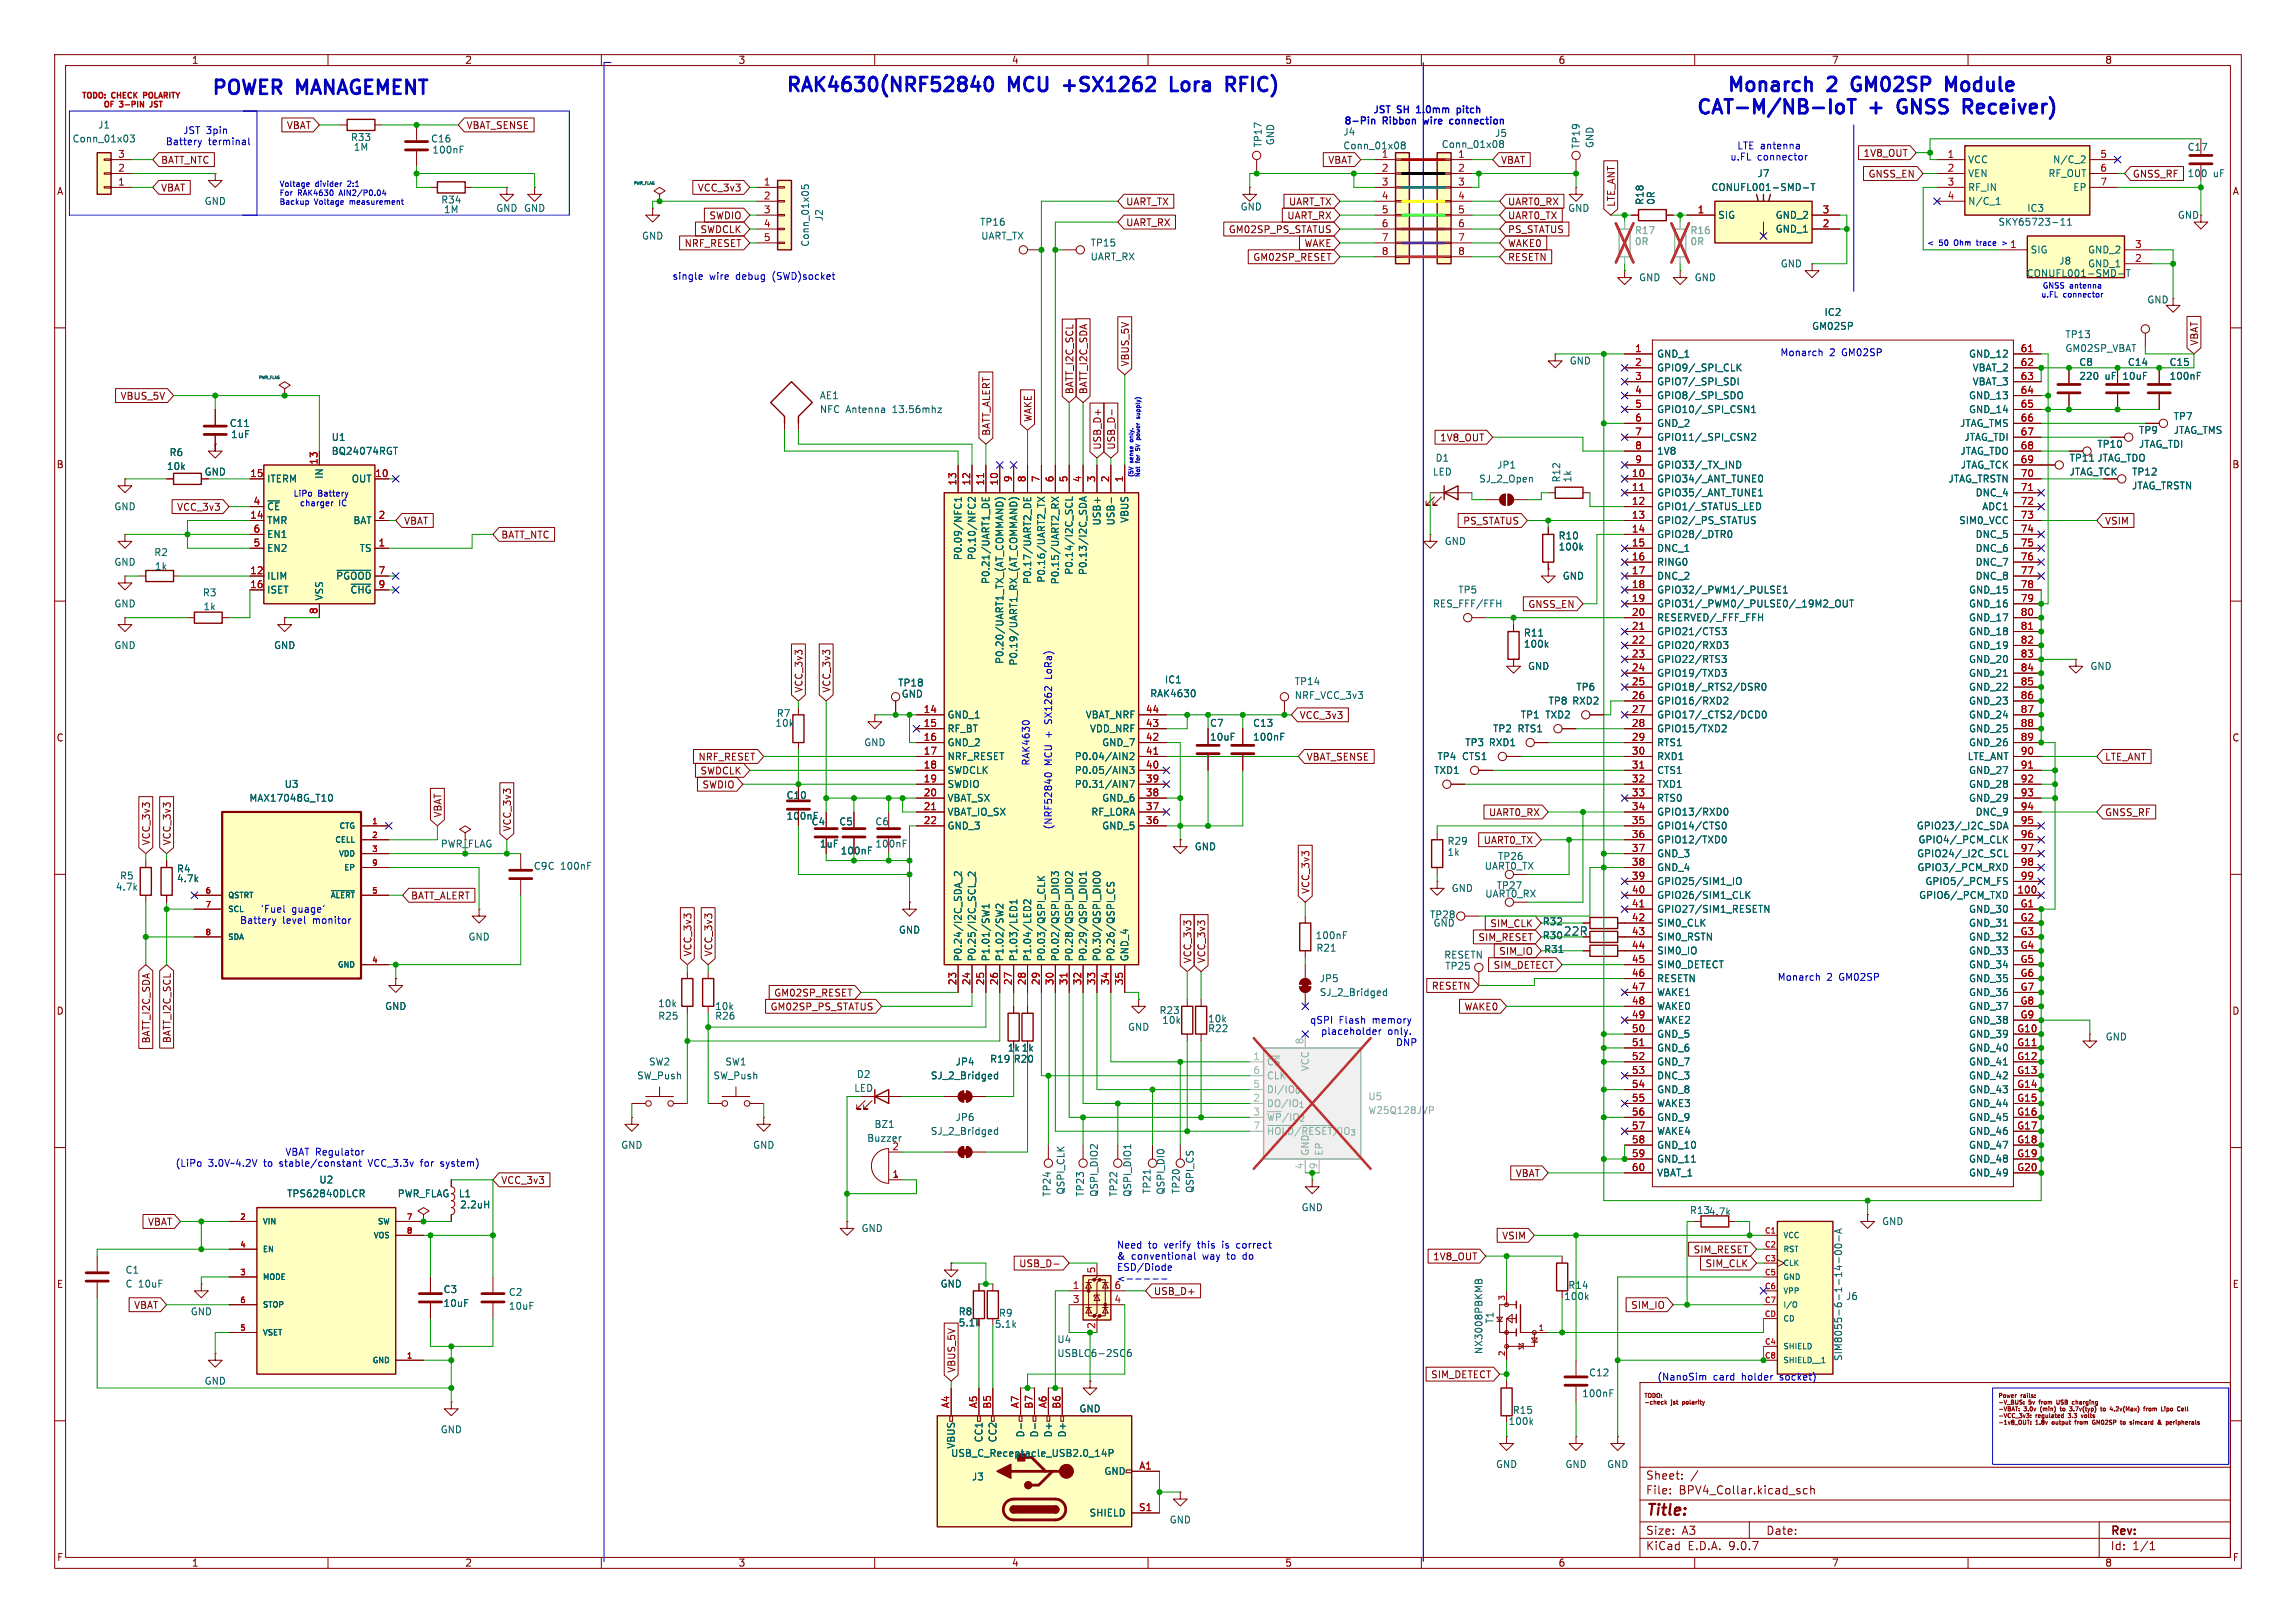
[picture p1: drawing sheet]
<svg xmlns="http://www.w3.org/2000/svg" width="420mm" height="297mm" viewBox="0 0 420 297" stroke-linecap="round" stroke-linejoin="round" font-family="sans-serif">
<defs><g id="words">
<g font-size="3.5" fill="#0000c2">
<text x="143.5" y="17.5">RAK4630(NRF52840</text>
<text x="184.5" y="17.5">MCU</text>
<text x="195.6" y="17.5">+SX1262</text>
<text x="216.2" y="17.5">Lora</text>
<text x="227.4" y="17.5">RFIC)</text>
<text x="315.6" y="17.5">Monarch</text>
<text x="334.4" y="17.5">2</text>
<text x="339.8" y="17.5">GM02SP</text>
<text x="358" y="17.5">Module</text>
<text x="38.6" y="18">POWER</text>
<text x="54.5" y="18">MANAGEMENT</text>
<text x="310" y="21.6">CAT-M/NB-IoT</text>
<text x="342.1" y="21.6">+</text>
<text x="348.2" y="21.6">GNSS</text>
<text x="361.2" y="21.6">Receiver)</text>
</g>
<text font-size="2.8" fill="#840000" x="301" y="277.9">Title:</text>
<text font-size="2.1" fill="#006464" x="285.9" y="171.4">22R</text>
<g font-size="2.1" fill="#840000">
<text x="301" y="273.7">File:</text>
<text x="301" y="271">Sheet:</text>
<text x="307.1" y="273.7">BPV4_Collar.kicad_sch</text>
<text x="301" y="281.1">Size:</text>
<text x="307.6" y="281.1">A3</text>
<text x="323" y="281.1">Date:</text>
<text x="386" y="281.3">Rev:</text>
<text x="301" y="283.9">KiCad</text>
<text x="308.7" y="283.9">E.D.A.</text>
<text x="316.3" y="283.9">9.0.7</text>
<text x="386" y="283.9">Id:</text>
<text x="390.1" y="283.9">1/1</text>
</g>
<g font-size="1.8" fill="#840000">
<text x="35" y="11.9">1</text>
<text x="85" y="11.9">2</text>
<text x="135" y="11.9">3</text>
<text x="185" y="11.9">4</text>
<text x="235" y="11.9">5</text>
<text x="285" y="11.9">6</text>
<text x="335" y="11.9">7</text>
<text x="385" y="11.9">8</text>
<text x="52.4" y="23.8">VBAT</text>
<text x="85.2" y="23.8">VBAT_SENSE</text>
<text x="340.8" y="28.9">1V8_OUT</text>
<text x="10.3" y="35.9">A</text>
<text x="29.4" y="30.2">BATT_NTC</text>
<text x="29.4" y="35.2">VBAT</text>
<text x="127.5" y="35.2">VCC_3v3</text>
<text x="242.9" y="30.2">VBAT</text>
<text x="274.5" y="30.2">VBAT</text>
<text x="341.7" y="32.7">GNSS_EN</text>
<text x="390" y="32.7">GNSS_RF</text>
<text x="408.3" y="35.9">A</text>
<text x="129.7" y="40.3">SWDIO</text>
<text x="205.9" y="41.6">UART_RX</text>
<text x="205.9" y="37.8">UART_TX</text>
<text x="235.4" y="40.3">UART_RX</text>
<text x="235.7" y="37.8">UART_TX</text>
<text x="275.7" y="37.8">UART0_RX</text>
<text x="275.7" y="40.3">UART0_TX</text>
<text x="295.6" y="37.9" transform="rotate(-90 295.6 37.9)">LTE_ANT</text>
<text x="125.1" y="45.4">NRF_RESET</text>
<text x="128" y="42.9">SWDCLK</text>
<text x="224.7" y="42.9">GM02SP_PS_STATUS</text>
<text x="229.1" y="47.9">GM02SP_RESET</text>
<text x="238.5" y="45.4">WAKE</text>
<text x="275.7" y="45.4">WAKE0</text>
<text x="275.7" y="47.9">RESETN</text>
<text x="275.7" y="42.9">PS_STATUS</text>
<text x="402.3" y="63.3" transform="rotate(-90 402.3 63.3)">VBAT</text>
<text x="206.7" y="67.2" transform="rotate(-90 206.7 67.2)">VBUS_5V</text>
<text x="22" y="73.3">VBUS_5V</text>
<text x="188.9" y="77.3" transform="rotate(-90 188.9 77.3)">WAKE</text>
<text x="196.5" y="72.2" transform="rotate(-90 196.5 72.2)">BATT_I2C_SCL</text>
<text x="199.1" y="72.2" transform="rotate(-90 199.1 72.2)">BATT_I2C_SDA</text>
<text x="181.3" y="79.9" transform="rotate(-90 181.3 79.9)">BATT_ALERT</text>
<text x="201.6" y="82.4" transform="rotate(-90 201.6 82.4)">USB_D+</text>
<text x="204.2" y="82.4" transform="rotate(-90 204.2 82.4)">USB_D-</text>
<text x="263.3" y="81">1V8_OUT</text>
<text x="10.3" y="85.9">B</text>
<text x="408.2" y="85.9">B</text>
<text x="32.3" y="93.7">VCC_3v3</text>
<text x="73.8" y="96.2">VBAT</text>
<text x="91.6" y="98.7">BATT_NTC</text>
<text x="267.5" y="96.2">PS_STATUS</text>
<text x="385" y="96.2">VSIM</text>
<text x="279.5" y="111.4">GNSS_EN</text>
<text x="147" y="126.8" transform="rotate(-90 147 126.8)">VCC_3v3</text>
<text x="152.1" y="126.8" transform="rotate(-90 152.1 126.8)">VCC_3v3</text>
<text x="237.6" y="131.8">VCC_3v3</text>
<text x="10.3" y="135.9">C</text>
<text x="408.2" y="135.9">C</text>
<text x="127.7" y="139.4">NRF_RESET</text>
<text x="128" y="141.9">SWDCLK</text>
<text x="238.9" y="139.4">VBAT_SENSE</text>
<text x="385" y="139.4">LTE_ANT</text>
<text x="81" y="149.7" transform="rotate(-90 81 149.7)">VBAT</text>
<text x="128.4" y="144.5">SWDIO</text>
<text x="272.3" y="149.5">UART0_RX</text>
<text x="385" y="149.5">GNSS_RF</text>
<text x="27.6" y="154.8" transform="rotate(-90 27.6 154.8)">VCC_3v3</text>
<text x="31.4" y="154.8" transform="rotate(-90 31.4 154.8)">VCC_3v3</text>
<text x="93.7" y="152.2" transform="rotate(-90 93.7 152.2)">VCC_3v3</text>
<text x="271.3" y="154.6">UART0_TX</text>
<text x="75.1" y="164.8">BATT_ALERT</text>
<text x="239.7" y="163.7" transform="rotate(-90 239.7 163.7)">VCC_3v3</text>
<text x="270.3" y="172.4">SIM_RESET</text>
<text x="272.5" y="169.9">SIM_CLK</text>
<text x="126.7" y="175.1" transform="rotate(-90 126.7 175.1)">VCC_3v3</text>
<text x="130.5" y="175.1" transform="rotate(-90 130.5 175.1)">VCC_3v3</text>
<text x="218.1" y="176.4" transform="rotate(-90 218.1 176.4)">VCC_3v3</text>
<text x="220.7" y="176.4" transform="rotate(-90 220.7 176.4)">VCC_3v3</text>
<text x="273.1" y="177.5">SIM_DETECT</text>
<text x="274.1" y="174.9">SIM_IO</text>
<text x="10.3" y="185.9">D</text>
<text x="140.9" y="185.1">GM02SP_PS_STATUS</text>
<text x="141.5" y="182.6">GM02SP_RESET</text>
<text x="261.8" y="181.3">RESETN</text>
<text x="267.8" y="185.1">WAKE0</text>
<text x="408.2" y="185.9">D</text>
<text x="27.6" y="191" transform="rotate(-90 27.6 191)">BATT_I2C_SDA</text>
<text x="31.4" y="191" transform="rotate(-90 31.4 191)">BATT_I2C_SCL</text>
<text x="277.2" y="215.6">VBAT</text>
<text x="91.6" y="216.9">VCC_3v3</text>
<text x="27" y="224.5">VBAT</text>
<text x="274.7" y="227">VSIM</text>
<text x="186.3" y="232.1">USB_D-</text>
<text x="262" y="230.8">1V8_OUT</text>
<text x="309.7" y="229.6">SIM_RESET</text>
<text x="311.9" y="232.1">SIM_CLK</text>
<text x="10.3" y="235.9">E</text>
<text x="24.4" y="239.7">VBAT</text>
<text x="211" y="237.2">USB_D+</text>
<text x="298.3" y="239.7">SIM_IO</text>
<text x="408.3" y="235.9">E</text>
<text x="175.3" y="242.9">5.1k</text>
<text x="174.9" y="251.3" transform="rotate(-90 174.9 251.3)">VBUS_5V</text>
<text x="261.7" y="252.4">SIM_DETECT</text>
<text x="10.3" y="285.9">F</text>
<text x="35" y="286.9">1</text>
<text x="85" y="286.9">2</text>
<text x="135" y="286.9">3</text>
<text x="185" y="286.9">4</text>
<text x="235" y="286.9">5</text>
<text x="285" y="286.9">6</text>
<text x="335" y="286.9">7</text>
<text x="385" y="286.9">8</text>
<text x="408.3" y="285.9">F</text>
</g>
<g font-size="1.8" fill="#006464">
<text x="17.9" y="23.7">J1</text>
<text x="13.2" y="26.3">Conn_01x03</text>
<text x="64.1" y="26">R33</text>
<text x="64.6" y="27.8">1M</text>
<text x="78.7" y="26.3">C16</text>
<text x="79" y="28.3">100nF</text>
<text x="231" y="27.1" transform="rotate(-90 231 27.1)">TP17</text>
<text x="233.3" y="26.7" transform="rotate(-90 233.3 26.7)">GND</text>
<text x="245.6" y="25">J4</text>
<text x="245.6" y="27.5">Conn_01x08</text>
<text x="252.7" y="29">1</text>
<text x="263.6" y="27.3">Conn_01x08</text>
<text x="273.4" y="25.2">J5</text>
<text x="289.2" y="27.3" transform="rotate(-90 289.2 27.3)">TP19</text>
<text x="291.7" y="27.2" transform="rotate(-90 291.7 27.2)">GND</text>
<text x="400.1" y="27.8">C17</text>
<text x="313" y="35.2">CONUFL001-SMD-T</text>
<text x="321.4" y="32.6">J7</text>
<text x="359.9" y="30.1">VCC</text>
<text x="359.9" y="32.6">VEN</text>
<text x="359.9" y="35.2">RF_IN</text>
<text x="374.6" y="32.6">RF_OUT</text>
<text x="375.5" y="30.1">N/C_2</text>
<text x="379.1" y="35.2">EP</text>
<text x="400.1" y="32.6">100</text>
<text x="404.9" y="32.6">uF</text>
<text x="37.3" y="37.7">GND</text>
<text x="80.6" y="37.4">R34</text>
<text x="81.1" y="39.2">1M</text>
<text x="90.7" y="39">GND GND</text>
<text x="150.7" y="40.6" transform="rotate(-90 150.7 40.6)">J2</text>
<text x="179.2" y="41.5">TP16</text>
<text x="226.8" y="38.7">GND</text>
<text x="286.7" y="39">GND</text>
<text x="300.8" y="37.6" transform="rotate(-90 300.8 37.6)">R18</text>
<text x="302.9" y="37.6" transform="rotate(-90 302.9 37.6)">0R</text>
<text x="314.2" y="40.2">SIG</text>
<text x="324.7" y="40.2">GND_2</text>
<text x="359.9" y="37.7">N/C_1</text>
<text x="365.5" y="41.5">SKY65723-11</text>
<text x="370.7" y="39">IC3</text>
<text x="398.3" y="40.2">GND</text>
<text x="117.3" y="44">GND</text>
<text x="148.2" y="45.2" transform="rotate(-90 148.2 45.2)">Conn_01x05</text>
<text x="179.4" y="44">UART_TX</text>
<text x="199.4" y="45.3">TP15</text>
<text x="199.4" y="47.9">UART_RX</text>
<text x="324.7" y="42.8">GND_1</text>
<text x="371.3" y="46.6">SIG</text>
<text x="381.9" y="46.6">GND_2</text>
<text x="299.7" y="51.7">GND</text>
<text x="309.9" y="51.7">GND</text>
<text x="325.6" y="49.1">GND</text>
<text x="370.6" y="50.9">CONUFL001-SMD-T</text>
<text x="376.6" y="48.6">J8</text>
<text x="381.9" y="49.1">GND_1</text>
<text x="333.6" y="58">IC2</text>
<text x="392.7" y="55.7">GND</text>
<text x="303" y="65.6">GND_1</text>
<text x="331.4" y="60.6">GM02SP</text>
<text x="360.1" y="65.6">GND_12</text>
<text x="377.7" y="64.6">GM02SP_VBAT</text>
<text x="377.7" y="62.1">TP13</text>
<text x="287" y="66.9">GND</text>
<text x="303" y="68.2">GPIO9/_SPI_CLK</text>
<text x="303" y="70.7">GPIO7/_SPI_SDI</text>
<text x="360.7" y="68.2">VBAT_2</text>
<text x="360.7" y="70.7">VBAT_3</text>
<text x="380.2" y="67.2">C8</text>
<text x="380.2" y="69.7">220</text>
<text x="385" y="69.7">uF</text>
<text x="388.1" y="69.7">10uF</text>
<text x="389.1" y="67.2">C14</text>
<text x="396.8" y="69.7">100nF</text>
<text x="396.8" y="67.2">C15</text>
<text x="149.9" y="73.3">AE1</text>
<text x="149.9" y="75.8">NFC Antenna</text>
<text x="163.4" y="75.8">13.56mhz</text>
<text x="303" y="73.3">GPIO8/_SPI_SDO</text>
<text x="303" y="75.8">GPIO10/_SPI_CSN1</text>
<text x="360.1" y="73.3">GND_13</text>
<text x="360.1" y="75.8">GND_14</text>
<text x="397.5" y="77.1">TP7</text>
<text x="30.9" y="83.7">R6</text>
<text x="41.9" y="78.3">C11</text>
<text x="42.2" y="80.4">1uF</text>
<text x="60.6" y="80.9">U1</text>
<text x="60.6" y="83.4">BQ24074RGT</text>
<text x="303" y="78.3">GND_2</text>
<text x="303" y="80.9">GPIO11/_SPI_CSN2</text>
<text x="303" y="83.4">1V8</text>
<text x="358.4" y="78.3">JTAG_TMS</text>
<text x="358.5" y="83.4">JTAG_TDO</text>
<text x="359.2" y="80.9">JTAG_TDI</text>
<text x="383.5" y="82.1">TP10</text>
<text x="391.2" y="79.6">TP9</text>
<text x="391.2" y="82.1">JTAG_TDI</text>
<text x="397.5" y="79.6">JTAG_TMS</text>
<text x="30.4" y="86.2">10k</text>
<text x="37.3" y="87.2">GND</text>
<text x="48.8" y="88.5">ITERM</text>
<text x="59.3" y="87.7" transform="rotate(-90 59.3 87.7)">IN</text>
<text x="64.2" y="88.5">OUT</text>
<text x="262" y="87.2">LED</text>
<text x="262.5" y="84.7">D1</text>
<text x="270.5" y="88.5">SJ_2_Open</text>
<text x="273.8" y="86">JP1</text>
<text x="285.6" y="88.4" transform="rotate(-90 285.6 88.4)">R12</text>
<text x="287.6" y="88.4" transform="rotate(-90 287.6 88.4)">1k</text>
<text x="303" y="86">GPIO33/_TX_IND</text>
<text x="303" y="88.5">GPIO34/_ANT_TUNE0</text>
<text x="356.3" y="88.5">JTAG_TRSTN</text>
<text x="358.6" y="86">JTAG_TCK</text>
<text x="378.5" y="84.7">TP11 JTAG_TDO</text>
<text x="378.5" y="87.2">JTAG_TCK</text>
<text x="389.9" y="87.2">TP12</text>
<text x="389.9" y="89.8">JTAG_TRSTN</text>
<text x="20.8" y="93.6">GND</text>
<text x="48.8" y="93.6">~{CE}</text>
<text x="206.6" y="95.8" transform="rotate(-90 206.6 95.8)">VBUS</text>
<text x="303" y="91">GPIO35/_ANT_TUNE1</text>
<text x="303" y="93.6">GPIO1/_STATUS_LED</text>
<text x="361.3" y="91">DNC_4</text>
<text x="362.5" y="93.6">ADC1</text>
<text x="28.1" y="102">R2</text>
<text x="48.8" y="96.1">TMR</text>
<text x="48.8" y="98.7">EN1</text>
<text x="48.8" y="101.2">EN2</text>
<text x="64.5" y="96.1">BAT</text>
<text x="65.7" y="101.2">TS</text>
<text x="201.5" y="96.3" transform="rotate(-90 201.5 96.3)">USB+</text>
<text x="204.1" y="96.3" transform="rotate(-90 204.1 96.3)">USB-</text>
<text x="264.2" y="99.9">GND</text>
<text x="285" y="98.9">R10</text>
<text x="285" y="100.9">100k</text>
<text x="303" y="96.1">GPIO2/_PS_STATUS</text>
<text x="303" y="98.7">GPIO28/_DTR0</text>
<text x="303" y="101.2">DNC_1</text>
<text x="358.3" y="96.1">SIM0_VCC</text>
<text x="361.3" y="98.7">DNC_5</text>
<text x="361.3" y="101.2">DNC_6</text>
<text x="20.8" y="103.7">GND</text>
<text x="28.2" y="104.5">1k</text>
<text x="48.8" y="106.3">ILIM</text>
<text x="61.4" y="106.3">~{PGOOD}</text>
<text x="176.1" y="102.6" transform="rotate(-90 176.1 102.6)">P0.09/NFC1</text>
<text x="178.7" y="102.6" transform="rotate(-90 178.7 102.6)">P0.10/NFC2</text>
<text x="181.2" y="107" transform="rotate(-90 181.2 107)">P0.21/UART1_DE</text>
<text x="188.8" y="107" transform="rotate(-90 188.8 107)">P0.17/UART2_DE</text>
<text x="191.4" y="106.7" transform="rotate(-90 191.4 106.7)">P0.16/UART2_TX</text>
<text x="193.9" y="107" transform="rotate(-90 193.9 107)">P0.15/UART2_RX</text>
<text x="196.4" y="105.3" transform="rotate(-90 196.4 105.3)">P0.14/I2C_SCL</text>
<text x="199" y="105.3" transform="rotate(-90 199 105.3)">P0.13/I2C_SDA</text>
<text x="285.8" y="106.3">GND</text>
<text x="303" y="103.7">RING0</text>
<text x="303" y="106.3">DNC_2</text>
<text x="361.3" y="103.7">DNC_7</text>
<text x="361.3" y="106.3">DNC_8</text>
<text x="20.8" y="111.4">GND</text>
<text x="37" y="109.3">R3</text>
<text x="37.1" y="111.9">1k</text>
<text x="48.8" y="108.8">ISET</text>
<text x="59.3" y="110" transform="rotate(-90 59.3 110)">VSS</text>
<text x="64" y="108.8">~{CHG}</text>
<text x="262" y="111.4">RES_FFF/FFH</text>
<text x="266.7" y="108.8">TP5</text>
<text x="303" y="108.8">GPIO32/_PWM1/_PULSE1</text>
<text x="303" y="111.4">GPIO31/_PWM0/_PULSE0/_19M2_OUT</text>
<text x="303" y="113.9">RESERVED/_FFF_FFH</text>
<text x="360.1" y="108.8">GND_15</text>
<text x="360.1" y="111.4">GND_16</text>
<text x="360.1" y="113.9">GND_17</text>
<text x="20.8" y="119">GND</text>
<text x="50" y="119">GND</text>
<text x="278.6" y="116.7">R11</text>
<text x="278.6" y="118.7">100k</text>
<text x="303" y="116.4">GPIO21/CTS3</text>
<text x="303" y="119">GPIO20/RXD3</text>
<text x="360.1" y="116.4">GND_18</text>
<text x="360.1" y="119">GND_19</text>
<text x="164.2" y="125.8">TP18</text>
<text x="183.7" y="121.6" transform="rotate(-90 183.7 121.6)">P0.20/UART1_TX_(AT_COMMAND)</text>
<text x="186.3" y="121.9" transform="rotate(-90 186.3 121.9)">P0.19/UART1_RX_(AT_COMMAND)</text>
<text x="213" y="125.3">IC1</text>
<text x="236.7" y="125.6">TP14</text>
<text x="279.4" y="122.8">GND</text>
<text x="303" y="121.5">GPIO22/RTS3</text>
<text x="303" y="124.1">GPIO19/TXD3</text>
<text x="360.1" y="121.5">GND_20</text>
<text x="360.1" y="124.1">GND_21</text>
<text x="382.3" y="122.8">GND</text>
<text x="142" y="131.4">R7</text>
<text x="164.8" y="127.9">GND</text>
<text x="173.2" y="131.7">GND_1</text>
<text x="198.5" y="131.7">VBAT_NRF</text>
<text x="210.3" y="127.8">RAK4630</text>
<text x="236.7" y="128.1">NRF_VCC_3v3</text>
<text x="278.1" y="131.7">TP1 TXD2</text>
<text x="283.2" y="129.1">TP8 RXD2</text>
<text x="288.2" y="126.6">TP6</text>
<text x="303" y="126.6">GPIO18/_RTS2/DSR0</text>
<text x="303" y="129.1">GPIO16/RXD2</text>
<text x="303" y="131.7">GPIO17/_CTS2/DCD0</text>
<text x="360.1" y="126.6">GND_22</text>
<text x="360.1" y="129.1">GND_23</text>
<text x="360.1" y="131.7">GND_24</text>
<text x="141.7" y="133.2">10k</text>
<text x="158" y="136.8">GND</text>
<text x="173.2" y="134.2">RF_BT</text>
<text x="173.2" y="136.8">GND_2</text>
<text x="199.3" y="134.2">VDD_NRF</text>
<text x="201.5" y="136.8">GND_7</text>
<text x="221.2" y="133.2">C7</text>
<text x="221.2" y="135.7">10uF</text>
<text x="229.1" y="135.7">100nF</text>
<text x="229.1" y="133.2">C13</text>
<text x="267.9" y="136.8">TP3 RXD1</text>
<text x="273" y="134.2">TP2 RTS1</text>
<text x="303" y="134.2">GPIO15/TXD2</text>
<text x="303" y="136.8">RTS1</text>
<text x="360.1" y="134.2">GND_25</text>
<text x="360.1" y="136.8">GND_26</text>
<text x="173.2" y="139.3">NRF_RESET</text>
<text x="173.2" y="141.8">SWDCLK</text>
<text x="196.5" y="139.3">P0.04/AIN2</text>
<text x="196.5" y="141.8">P0.05/AIN3</text>
<text x="262.2" y="141.8">TXD1</text>
<text x="262.8" y="139.3">TP4 CTS1</text>
<text x="303" y="139.3">RXD1</text>
<text x="303" y="141.8">CTS1</text>
<text x="359.8" y="139.3">LTE_ANT</text>
<text x="360.1" y="141.8">GND_27</text>
<text x="45.5" y="146.9">MAX17048G_T10</text>
<text x="52" y="144.4">U3</text>
<text x="143.8" y="146.4">C10</text>
<text x="173.2" y="144.4">SWDIO</text>
<text x="173.2" y="146.9">VBAT_SX</text>
<text x="173.2" y="149.5">VBAT_IO_SX</text>
<text x="196.5" y="144.4">P0.31/AIN7</text>
<text x="199.5" y="149.5">RF_LORA</text>
<text x="201.5" y="146.9">GND_6</text>
<text x="303" y="144.4">TXD1</text>
<text x="303" y="146.9">RTS0</text>
<text x="303" y="149.5">GPIO13/RXD0</text>
<text x="360.1" y="144.4">GND_28</text>
<text x="360.1" y="146.9">GND_29</text>
<text x="361.3" y="149.5">DNC_9</text>
<text x="80.5" y="155.3">PWR_FLAG</text>
<text x="143.8" y="150.2">100nF</text>
<text x="148.3" y="151.2">C4</text>
<text x="149.9" y="155.3">1uF</text>
<text x="153.4" y="151.2">C5</text>
<text x="160" y="151.2">C6</text>
<text x="160" y="155.3">100nF</text>
<text x="173.2" y="152">GND_3</text>
<text x="201.5" y="152">GND_5</text>
<text x="218.4" y="155.8">GND</text>
<text x="264.7" y="154.8">R29</text>
<text x="303" y="152">GPIO14/CTS0</text>
<text x="303" y="154.5">GPIO12/TXD0</text>
<text x="350.5" y="152">GPIO23/_I2C_SDA</text>
<text x="350.8" y="154.5">GPIO4/_PCM_CLK</text>
<text x="21.9" y="161.1">R5</text>
<text x="32.3" y="159.9">R4</text>
<text x="32.3" y="161.6">4.7k</text>
<text x="97.5" y="159.4">C9C 100nF</text>
<text x="153.7" y="156.6">100nF</text>
<text x="264.7" y="156.8">1k</text>
<text x="271.5" y="159.4">UART0_TX</text>
<text x="273.9" y="157.6">TP26</text>
<text x="303" y="157.1">GND_3</text>
<text x="303" y="159.6">GND_4</text>
<text x="350.6" y="157.1">GPIO24/_I2C_SCL</text>
<text x="350.6" y="159.6">GPIO3/_PCM_RXD</text>
<text x="21.1" y="163.2">4.7k</text>
<text x="265.4" y="163.4">GND</text>
<text x="271.6" y="164.4">UART0_RX</text>
<text x="273.7" y="162.9">TP27</text>
<text x="303" y="162.2">GPIO25/SIM1_IO</text>
<text x="303" y="164.7">GPIO26/SIM1_CLK</text>
<text x="303" y="167.2">GPIO27/SIM1_RESETN</text>
<text x="350.9" y="164.7">GPIO6/_PCM_TXD</text>
<text x="352.1" y="162.2">GPIO5/_PCM_FS</text>
<text x="360.1" y="167.2">GND_30</text>
<text x="85.6" y="172.3">GND</text>
<text x="164.3" y="171">GND</text>
<text x="240.6" y="172.1">100nF</text>
<text x="261.5" y="168.2">TP28</text>
<text x="262.1" y="169.8">GND</text>
<text x="282.1" y="172.1">R30</text>
<text x="282.1" y="169.5">R32</text>
<text x="303" y="169.8">SIM0_CLK</text>
<text x="303" y="172.3">SIM0_RSTN</text>
<text x="360.1" y="169.8">GND_31</text>
<text x="360.1" y="172.3">GND_32</text>
<text x="176.1" y="176" transform="rotate(-90 176.1 176)">P0.24/I2C_SDA_2</text>
<text x="178.7" y="176" transform="rotate(-90 178.7 176)">P0.25/I2C_SCL_2</text>
<text x="181.2" y="176" transform="rotate(-90 181.2 176)">P1.01/SW1</text>
<text x="183.7" y="176" transform="rotate(-90 183.7 176)">P1.02/SW2</text>
<text x="186.3" y="176" transform="rotate(-90 186.3 176)">P1.03/LED1</text>
<text x="188.8" y="176" transform="rotate(-90 188.8 176)">P1.04/LED2</text>
<text x="191.4" y="176" transform="rotate(-90 191.4 176)">P0.03/QSPI_CLK</text>
<text x="193.9" y="176" transform="rotate(-90 193.9 176)">P0.02/QSPI_DIO3</text>
<text x="196.4" y="176" transform="rotate(-90 196.4 176)">P0.28/QSPI_DIO2</text>
<text x="199" y="176" transform="rotate(-90 199 176)">P0.29/QSPI_DIO1</text>
<text x="201.5" y="176" transform="rotate(-90 201.5 176)">P0.30/QSPI_DIO0</text>
<text x="204.1" y="176" transform="rotate(-90 204.1 176)">P0.26/QSPI_CS</text>
<text x="206.6" y="176" transform="rotate(-90 206.6 176)">GND_4</text>
<text x="240.7" y="174.3">R21</text>
<text x="241.3" y="179.9">JP5</text>
<text x="264.1" y="175.6">RESETN</text>
<text x="264.3" y="177.6">TP25</text>
<text x="282.4" y="174.6">R31</text>
<text x="303" y="174.9">SIM0_IO</text>
<text x="303" y="177.4">SIM0_DETECT</text>
<text x="303" y="179.9">RESETN</text>
<text x="360.1" y="174.9">GND_33</text>
<text x="360.1" y="177.4">GND_34</text>
<text x="360.1" y="179.9">GND_35</text>
<text x="70.4" y="185">GND</text>
<text x="120.3" y="184.5">10k</text>
<text x="130.7" y="185">10k</text>
<text x="212" y="185.8">R23</text>
<text x="241.3" y="182.5">SJ_2_Bridged</text>
<text x="303" y="182.5">WAKE1</text>
<text x="303" y="185">WAKE0</text>
<text x="360.1" y="182.5">GND_36</text>
<text x="360.1" y="185">GND_37</text>
<text x="120.3" y="186.8">R25</text>
<text x="130.7" y="186.8">R26</text>
<text x="206.2" y="188.8">GND</text>
<text x="212.5" y="187.6">10k</text>
<text x="220.9" y="187.3">10k</text>
<text x="220.9" y="189.1">R22</text>
<text x="303" y="187.6">WAKE2</text>
<text x="303" y="190.1">GND_5</text>
<text x="360.1" y="187.6">GND_38</text>
<text x="360.1" y="190.1">GND_39</text>
<text x="385.1" y="190.6">GND</text>
<text x="116.4" y="197.7">SW_Push</text>
<text x="118.6" y="195.2">SW2</text>
<text x="130.4" y="197.7">SW_Push</text>
<text x="132.6" y="195.2">SW1</text>
<text x="156.6" y="197.5">D2</text>
<text x="170.2" y="197.7">SJ_2_Bridged</text>
<text x="174.7" y="195.2">JP4</text>
<text x="181" y="194.7">R19 R20</text>
<text x="184.2" y="192.6">1k 1k</text>
<text x="303" y="192.6">GND_6</text>
<text x="303" y="195.2">GND_7</text>
<text x="303" y="197.7">DNC_3</text>
<text x="360.1" y="192.6">GND_40</text>
<text x="360.1" y="195.2">GND_41</text>
<text x="360.1" y="197.7">GND_42</text>
<text x="156.2" y="200">LED</text>
<text x="303" y="200.3">GND_8</text>
<text x="303" y="202.8">WAKE3</text>
<text x="360.1" y="200.3">GND_43</text>
<text x="360.1" y="202.8">GND_44</text>
<text x="158.5" y="209.1">Buzzer</text>
<text x="159.9" y="206.6">BZ1</text>
<text x="170.2" y="207.9">SJ_2_Bridged</text>
<text x="174.7" y="205.3">JP6</text>
<text x="303" y="205.3">GND_9</text>
<text x="303" y="207.9">WAKE4</text>
<text x="360.1" y="205.3">GND_45</text>
<text x="360.1" y="207.9">GND_46</text>
<text x="113.5" y="210.4">GND</text>
<text x="137.7" y="210.4">GND</text>
<text x="163.1" y="210.6">2</text>
<text x="303" y="210.4">GND_10</text>
<text x="303" y="213">GND_11</text>
<text x="303" y="215.5">VBAT_1</text>
<text x="360.1" y="210.4">GND_47</text>
<text x="360.1" y="213">GND_48</text>
<text x="360.1" y="215.5">GND_49</text>
<text x="52.4" y="219.3">TPS62840DLCR</text>
<text x="58.3" y="216.8">U2</text>
<text x="72.7" y="219.3">PWR_FLAG</text>
<text x="83.8" y="219.3">L1</text>
<text x="84.1" y="221.3">2.2uH</text>
<text x="192.4" y="219.1" transform="rotate(-90 192.4 219.1)">TP24</text>
<text x="194.9" y="218.7" transform="rotate(-90 194.9 218.7)">QSPI_CLK</text>
<text x="198.5" y="219.1" transform="rotate(-90 198.5 219.1)">TP23</text>
<text x="201" y="219.1" transform="rotate(-90 201 219.1)">QSPI_DIO2</text>
<text x="204.6" y="219.1" transform="rotate(-90 204.6 219.1)">TP22</text>
<text x="207.1" y="219.1" transform="rotate(-90 207.1 219.1)">QSPI_DIO1</text>
<text x="210.7" y="218.6" transform="rotate(-90 210.7 218.6)">TP21</text>
<text x="213.2" y="218.7" transform="rotate(-90 213.2 218.7)">QSPI_DI0</text>
<text x="216" y="218.6" transform="rotate(-90 216 218.6)">TP20</text>
<text x="218.5" y="218.4" transform="rotate(-90 218.5 218.4)">QSPI_CS</text>
<text x="238" y="221.8">GND</text>
<text x="157.5" y="225.7">GND</text>
<text x="309" y="222.4">R134.7k</text>
<text x="344.2" y="224.4">GND</text>
<text x="22.9" y="233.3">C1</text>
<text x="22.9" y="235.8">C 10uF</text>
<text x="81" y="236.8">C3</text>
<text x="81" y="239.4">10uF</text>
<text x="93" y="237.3">C2</text>
<text x="93" y="239.9">10uF</text>
<text x="172" y="235.8">GND</text>
<text x="286" y="238.1">100k</text>
<text x="286.8" y="236.1">R14</text>
<text x="337.6" y="238.1">J6</text>
<text x="34.8" y="240.9">GND</text>
<text x="175.3" y="240.9">R8</text>
<text x="181.9" y="243.2">5.1k</text>
<text x="182.6" y="241.1">R9</text>
<text x="193.3" y="246">U4</text>
<text x="273.4" y="242.3" transform="rotate(-90 273.4 242.3)">T1</text>
<text x="193.3" y="248.5">USBLC6-2SC6</text>
<text x="271.4" y="247.9" transform="rotate(-90 271.4 247.9)">NX3008PBKMB</text>
<text x="337.2" y="249.2" transform="rotate(-90 337.2 249.2)">SIM8055-6-1-14-00-A</text>
<text x="37.3" y="253.6">GND</text>
<text x="289.3" y="255.9">100nF</text>
<text x="290.6" y="252.1">C12</text>
<text x="80.5" y="262.5">GND</text>
<text x="187.6" y="263.1" transform="rotate(-90 187.6 263.1)">D-</text>
<text x="190.1" y="263.1" transform="rotate(-90 190.1 263.1)">D-</text>
<text x="192.6" y="263.1" transform="rotate(-90 192.6 263.1)">D+</text>
<text x="195.2" y="263.1" transform="rotate(-90 195.2 263.1)">D+</text>
<text x="197.4" y="258.7">GND</text>
<text x="275.9" y="261">100k</text>
<text x="276.6" y="258.9">R15</text>
<text x="173.9" y="266.8">USB_C_Receptacle_USB2.0_14P</text>
<text x="174.9" y="265.2" transform="rotate(-90 174.9 265.2)">VBUS</text>
<text x="179.9" y="264" transform="rotate(-90 179.9 264)">CC1</text>
<text x="182.5" y="264" transform="rotate(-90 182.5 264)">CC2</text>
<text x="273.6" y="268.8">GND</text>
<text x="286.3" y="268.8">GND</text>
<text x="293.9" y="268.8">GND</text>
<text x="177.7" y="271.1">J3</text>
<text x="201.9" y="270.1">GND</text>
<text x="199.2" y="277.7">SHIELD</text>
<text x="213.9" y="279">GND</text>
</g>
<g font-size="1.8" fill="#0000c2">
<text x="245.7" y="23.1">8-Pin</text>
<text x="251" y="21.1">JST</text>
<text x="253" y="23.1">Ribbon</text>
<text x="255.6" y="21.1">SH</text>
<text x="259.6" y="21.1">1.0mm</text>
<text x="260.9" y="23.1">wire</text>
<text x="266.2" y="23.1">connection</text>
<text x="267.5" y="21.1">pitch</text>
<text x="30.2" y="26.8">Battery</text>
<text x="33.4" y="24.7">JST 3pin</text>
<text x="38.1" y="26.8">terminal</text>
<text x="316.4" y="29.6">u.FL</text>
<text x="317.7" y="27.5">LTE antenna</text>
<text x="321.5" y="29.6">connector</text>
<text x="122.9" y="51.4">single</text>
<text x="129.8" y="51.4">wire</text>
<text x="134.7" y="51.4">debug</text>
<text x="141.6" y="51.4">(SWD)socket</text>
<text x="325.6" y="65.4">Monarch</text>
<text x="334.7" y="65.4">2</text>
<text x="337.1" y="65.4">GM02SP</text>
<text x="192.6" y="123.7" transform="rotate(-90 192.6 123.7)">LoRa)</text>
<text x="192.6" y="132.2" transform="rotate(-90 192.6 132.2)">SX1262</text>
<text x="188.6" y="140.2" transform="rotate(-90 188.6 140.2)">RAK4630</text>
<text x="192.6" y="140.1" transform="rotate(-90 192.6 140.1)">MCU +</text>
<text x="192.6" y="151.9" transform="rotate(-90 192.6 151.9)">(NRF52840</text>
<text x="47.6" y="167.2">'Fuel</text>
<text x="53.4" y="167.2">guage'</text>
<text x="43.8" y="169.3">Battery</text>
<text x="51.7" y="169.3">level</text>
<text x="57.3" y="169.3">monitor</text>
<text x="325.1" y="179.7">Monarch</text>
<text x="334.2" y="179.7">2</text>
<text x="336.5" y="179.7">GM02SP</text>
<text x="239.5" y="187.5">qSPI</text>
<text x="241.5" y="189.6">placeholder</text>
<text x="244.9" y="187.5">Flash</text>
<text x="251.2" y="187.5">memory</text>
<text x="253.8" y="189.6">only.</text>
<text x="256.7" y="191.6">DNP</text>
<text x="32" y="213.7">(LiPo</text>
<text x="38.1" y="213.7">3.0V~4.2V</text>
<text x="48.4" y="213.7">to</text>
<text x="51.4" y="213.7">stable/constant</text>
<text x="52.1" y="211.7">VBAT Regulator</text>
<text x="67.9" y="213.7">VCC_3.3v</text>
<text x="77.7" y="213.7">for</text>
<text x="81.5" y="213.7">system)</text>
<text x="204.2" y="228.7">Need</text>
<text x="204.2" y="230.7">&amp;</text>
<text x="204.2" y="232.8">ESD/Diode</text>
<text x="207" y="230.7">conventional</text>
<text x="210" y="228.7">to</text>
<text x="213.1" y="228.7">verify</text>
<text x="219.4" y="228.7">this</text>
<text x="220.2" y="230.7">way</text>
<text x="224.1" y="228.7">is</text>
<text x="224.8" y="230.7">to</text>
<text x="226.9" y="228.7">correct</text>
<text x="227.8" y="230.7">do</text>
<text x="204.2" y="234.8">&lt;-----</text>
<text x="303.1" y="252.8">(NanoSim</text>
<text x="313.4" y="252.8">card</text>
<text x="318.7" y="252.8">holder</text>
<text x="325.9" y="252.8">socket)</text>
</g>
<g font-size="1.8" fill="#a90000">
<text x="21.5" y="29">3</text>
<text x="266.6" y="29">1</text>
<text x="356.2" y="29">1</text>
<text x="384.1" y="29">5</text>
<text x="21.5" y="34">1</text>
<text x="21.5" y="31.5">2</text>
<text x="139.6" y="34">1</text>
<text x="252.7" y="31.5">2</text>
<text x="252.7" y="34">3</text>
<text x="266.6" y="31.5">2</text>
<text x="266.6" y="34">3</text>
<text x="356.2" y="31.5">2</text>
<text x="356.2" y="34">3</text>
<text x="384.1" y="31.5">6</text>
<text x="384.1" y="34">7</text>
<text x="139.6" y="36.6">2</text>
<text x="139.6" y="39.1">3</text>
<text x="139.6" y="41.7">4</text>
<text x="252.7" y="36.6">4</text>
<text x="252.7" y="39.1">5</text>
<text x="252.7" y="41.7">6</text>
<text x="266.6" y="36.6">4</text>
<text x="266.6" y="39.1">5</text>
<text x="266.6" y="41.7">6</text>
<text x="310.4" y="39.1">1</text>
<text x="333.3" y="39.1">3</text>
<text x="333.3" y="41.7">2</text>
<text x="356.2" y="36.6">4</text>
<text x="139.6" y="44.2">5</text>
<text x="252.7" y="44.2">7</text>
<text x="252.7" y="46.7">8</text>
<text x="266.6" y="44.2">7</text>
<text x="266.6" y="46.7">8</text>
<text x="367.6" y="45.5">1</text>
<text x="390.5" y="45.5">3</text>
<text x="390.5" y="48">2</text>
<text x="299" y="64.5">1</text>
<text x="369.5" y="64.5">61</text>
<text x="299" y="67.1">2</text>
<text x="299" y="69.6">3</text>
<text x="369.5" y="67.1">62</text>
<text x="369.5" y="69.6">63</text>
<text x="299" y="72.1">4</text>
<text x="299" y="74.7">5</text>
<text x="299" y="77.2">6</text>
<text x="369.5" y="72.1">64</text>
<text x="369.5" y="74.7">65</text>
<text x="369.5" y="77.2">66</text>
<text x="299" y="79.8">7</text>
<text x="299" y="82.3">8</text>
<text x="369.5" y="79.8">67</text>
<text x="369.5" y="82.3">68</text>
<text x="45.7" y="87.4">15</text>
<text x="58.2" y="85.1" transform="rotate(-90 58.2 85.1)">13</text>
<text x="68.5" y="87.4">10</text>
<text x="175" y="88.9" transform="rotate(-90 175 88.9)">13</text>
<text x="177.5" y="88.9" transform="rotate(-90 177.5 88.9)">12</text>
<text x="180.1" y="88.9" transform="rotate(-90 180.1 88.9)">11</text>
<text x="182.6" y="88.9" transform="rotate(-90 182.6 88.9)">10</text>
<text x="185.2" y="88.3" transform="rotate(-90 185.2 88.3)">9</text>
<text x="187.7" y="88.3" transform="rotate(-90 187.7 88.3)">8</text>
<text x="190.2" y="88.3" transform="rotate(-90 190.2 88.3)">7</text>
<text x="192.8" y="88.3" transform="rotate(-90 192.8 88.3)">6</text>
<text x="195.3" y="88.3" transform="rotate(-90 195.3 88.3)">5</text>
<text x="197.9" y="88.3" transform="rotate(-90 197.9 88.3)">4</text>
<text x="200.4" y="88.3" transform="rotate(-90 200.4 88.3)">3</text>
<text x="202.9" y="88.3" transform="rotate(-90 202.9 88.3)">2</text>
<text x="205.5" y="88.3" transform="rotate(-90 205.5 88.3)">1</text>
<text x="298.4" y="87.4">10</text>
<text x="298.4" y="89.9">11</text>
<text x="299" y="84.8">9</text>
<text x="369.5" y="84.8">69</text>
<text x="369.5" y="87.4">70</text>
<text x="369.5" y="89.9">71</text>
<text x="45.7" y="95">14</text>
<text x="46.3" y="92.5">4</text>
<text x="69.1" y="95">2</text>
<text x="298.4" y="92.5">12</text>
<text x="298.4" y="95">13</text>
<text x="369.5" y="92.5">72</text>
<text x="369.5" y="95">73</text>
<text x="46.3" y="97.5">6</text>
<text x="46.3" y="100.1">5</text>
<text x="69.1" y="100.1">1</text>
<text x="298.4" y="97.5">14</text>
<text x="298.4" y="100.1">15</text>
<text x="369.5" y="97.5">74</text>
<text x="369.5" y="100.1">75</text>
<text x="45.7" y="105.2">12</text>
<text x="45.7" y="107.7">16</text>
<text x="69.1" y="105.2">7</text>
<text x="69.1" y="107.7">9</text>
<text x="298.4" y="102.6">16</text>
<text x="298.4" y="105.2">17</text>
<text x="298.4" y="107.7">18</text>
<text x="369.5" y="102.6">76</text>
<text x="369.5" y="105.2">77</text>
<text x="369.5" y="107.7">78</text>
<text x="58.2" y="112.5" transform="rotate(-90 58.2 112.5)">8</text>
<text x="298.4" y="110.2">19</text>
<text x="298.4" y="112.8">20</text>
<text x="369.5" y="110.2">79</text>
<text x="369.5" y="112.8">80</text>
<text x="298.4" y="115.3">21</text>
<text x="298.4" y="117.9">22</text>
<text x="369.5" y="115.3">81</text>
<text x="369.5" y="117.9">82</text>
<text x="298.4" y="120.4">23</text>
<text x="298.4" y="122.9">24</text>
<text x="298.4" y="125.5">25</text>
<text x="369.5" y="120.4">83</text>
<text x="369.5" y="122.9">84</text>
<text x="369.5" y="125.5">85</text>
<text x="168.9" y="130.6">14</text>
<text x="209.5" y="130.6">44</text>
<text x="298.4" y="128">26</text>
<text x="298.4" y="130.6">27</text>
<text x="369.5" y="128">86</text>
<text x="369.5" y="130.6">87</text>
<text x="168.9" y="133.1">15</text>
<text x="168.9" y="135.6">16</text>
<text x="209.5" y="133.1">43</text>
<text x="209.5" y="135.6">42</text>
<text x="298.4" y="133.1">28</text>
<text x="298.4" y="135.6">29</text>
<text x="369.5" y="133.1">88</text>
<text x="369.5" y="135.6">89</text>
<text x="168.9" y="138.2">17</text>
<text x="168.9" y="140.7">18</text>
<text x="168.9" y="143.3">19</text>
<text x="209.5" y="138.2">41</text>
<text x="209.5" y="140.7">40</text>
<text x="209.5" y="143.3">39</text>
<text x="298.4" y="138.2">30</text>
<text x="298.4" y="140.7">31</text>
<text x="298.4" y="143.3">32</text>
<text x="369.5" y="138.2">90</text>
<text x="369.5" y="140.7">91</text>
<text x="369.5" y="143.3">92</text>
<text x="168.9" y="145.8">20</text>
<text x="168.9" y="148.3">21</text>
<text x="209.5" y="145.8">38</text>
<text x="209.5" y="148.3">37</text>
<text x="298.4" y="145.8">33</text>
<text x="298.4" y="148.3">34</text>
<text x="369.5" y="145.8">93</text>
<text x="369.5" y="148.3">94</text>
<text x="168.9" y="150.9">22</text>
<text x="209.5" y="150.9">36</text>
<text x="298.4" y="150.9">35</text>
<text x="298.4" y="153.4">36</text>
<text x="298.4" y="156">37</text>
<text x="369.5" y="150.9">95</text>
<text x="369.5" y="153.4">96</text>
<text x="369.5" y="156">97</text>
<text x="298.4" y="158.5">38</text>
<text x="298.4" y="161">39</text>
<text x="369.5" y="158.5">98</text>
<text x="369.5" y="161">99</text>
<text x="298.4" y="163.6">40</text>
<text x="298.4" y="166.1">41</text>
<text x="368.9" y="163.6">100</text>
<text x="369.5" y="166.1">G1</text>
<text x="298.4" y="168.7">42</text>
<text x="298.4" y="171.2">43</text>
<text x="298.4" y="173.7">44</text>
<text x="369.5" y="168.7">G2</text>
<text x="369.5" y="171.2">G3</text>
<text x="369.5" y="173.7">G4</text>
<text x="298.4" y="176.3">45</text>
<text x="298.4" y="178.8">46</text>
<text x="369.5" y="176.3">G5</text>
<text x="369.5" y="178.8">G6</text>
<text x="175" y="180.4" transform="rotate(-90 175 180.4)">23</text>
<text x="177.5" y="180.4" transform="rotate(-90 177.5 180.4)">24</text>
<text x="180.1" y="180.4" transform="rotate(-90 180.1 180.4)">25</text>
<text x="182.6" y="180.4" transform="rotate(-90 182.6 180.4)">26</text>
<text x="185.2" y="180.4" transform="rotate(-90 185.2 180.4)">27</text>
<text x="187.7" y="180.4" transform="rotate(-90 187.7 180.4)">28</text>
<text x="190.2" y="180.4" transform="rotate(-90 190.2 180.4)">29</text>
<text x="192.8" y="180.4" transform="rotate(-90 192.8 180.4)">30</text>
<text x="195.3" y="180.4" transform="rotate(-90 195.3 180.4)">31</text>
<text x="197.9" y="180.4" transform="rotate(-90 197.9 180.4)">32</text>
<text x="200.4" y="180.4" transform="rotate(-90 200.4 180.4)">33</text>
<text x="202.9" y="180.4" transform="rotate(-90 202.9 180.4)">34</text>
<text x="205.5" y="180.4" transform="rotate(-90 205.5 180.4)">35</text>
<text x="298.4" y="181.4">47</text>
<text x="298.4" y="183.9">48</text>
<text x="369.5" y="181.4">G7</text>
<text x="369.5" y="183.9">G8</text>
<text x="298.4" y="186.4">49</text>
<text x="298.4" y="189">50</text>
<text x="298.4" y="191.5">51</text>
<text x="368.9" y="189">G10</text>
<text x="368.9" y="191.5">G11</text>
<text x="369.5" y="186.4">G9</text>
<text x="298.4" y="194.1">52</text>
<text x="298.4" y="196.6">53</text>
<text x="368.9" y="194.1">G12</text>
<text x="368.9" y="196.6">G13</text>
<text x="298.4" y="199.1">54</text>
<text x="298.4" y="201.7">55</text>
<text x="368.9" y="199.1">G14</text>
<text x="368.9" y="201.7">G15</text>
<text x="298.4" y="204.2">56</text>
<text x="298.4" y="206.8">57</text>
<text x="298.4" y="209.3">58</text>
<text x="368.9" y="204.2">G16</text>
<text x="368.9" y="206.8">G17</text>
<text x="368.9" y="209.3">G18</text>
<text x="163.1" y="215.6">1</text>
<text x="298.4" y="211.8">59</text>
<text x="298.4" y="214.4">60</text>
<text x="368.9" y="211.8">G19</text>
<text x="368.9" y="214.4">G20</text>
<text x="200.4" y="233.1" transform="rotate(-90 200.4 233.1)">5</text>
<text x="196.1" y="236">1</text>
<text x="196.1" y="238.5">3</text>
<text x="203.8" y="236">6</text>
<text x="203.8" y="238.5">4</text>
<text x="173.7" y="257.8" transform="rotate(-90 173.7 257.8)">A4</text>
<text x="178.8" y="257.8" transform="rotate(-90 178.8 257.8)">A5</text>
<text x="181.4" y="257.9" transform="rotate(-90 181.4 257.9)">B5</text>
<text x="186.4" y="257.8" transform="rotate(-90 186.4 257.8)">A7</text>
<text x="189" y="257.9" transform="rotate(-90 189 257.9)">B7</text>
<text x="191.5" y="257.8" transform="rotate(-90 191.5 257.8)">A6</text>
<text x="194.1" y="257.9" transform="rotate(-90 194.1 257.9)">B6</text>
<text x="208.3" y="269">A1</text>
<text x="208.2" y="276.6">S1</text>
</g>
<g font-size="1.8" fill="#989898">
<text x="299" y="45.1">0R</text>
<text x="299" y="43">R17</text>
<text x="309.1" y="45.1">0R</text>
<text x="309.1" y="43">R16</text>
<text x="231.6" y="195.2">~{CS}</text>
<text x="231.6" y="197.7">CLK</text>
<text x="239.6" y="196.1" transform="rotate(-90 239.6 196.1)">VCC</text>
<text x="231.6" y="200.3">DI/IO_{0}</text>
<text x="231.6" y="202.8">DO/IO_{1}</text>
<text x="250.2" y="201.5">U5</text>
<text x="231.6" y="205.3">~{WP}/IO_{2}</text>
<text x="231.6" y="207.9">~{HOLD}/~{RESET}/IO_{3}</text>
<text x="250.2" y="204.1">W25Q128JVP</text>
<text x="239.6" y="211.6" transform="rotate(-90 239.6 211.6)">GND</text>
<text x="242.2" y="211.6" transform="rotate(-90 242.2 211.6)">EP</text>
</g>
<g font-size="1.8" fill="#aaa">
<text x="238.5" y="191.2" transform="rotate(-90 238.5 191.2)">8</text>
<text x="229.2" y="194.1">1</text>
<text x="229.2" y="196.6">6</text>
<text x="229.2" y="199.1">5</text>
<text x="229.2" y="201.7">2</text>
<text x="229.2" y="204.2">3</text>
<text x="229.2" y="206.8">7</text>
<text x="238.5" y="214.1" transform="rotate(-90 238.5 214.1)">4</text>
<text x="241" y="214.1" transform="rotate(-90 241 214.1)">9</text>
</g>
<text font-size="1.8" fill="#009600" x="200.4" y="243.3" transform="rotate(-90 200.4 243.3)">2</text>
<g font-size="1.5" fill="#0000c2">
<text x="53.6" y="91.1">LiPo</text>
<text x="54.7" y="92.8">charger</text>
<text x="58.2" y="91.1">Battery</text>
<text x="62" y="92.8">IC</text>
</g>
<g font-size="1.4" fill="#c20000">
<text x="14.8" y="18.4">TODO:</text>
<text x="18.7" y="20">OF</text>
<text x="20.5" y="18.4">CHECK</text>
<text x="22" y="20">3-PIN</text>
<text x="26.9" y="18.4">POLARITY</text>
<text x="28.1" y="20">JST</text>
</g>
<g font-size="1.4" fill="#0000c2">
<text x="51.1" y="34.4">Voltage</text>
<text x="57.7" y="34.4">divider</text>
<text x="63.8" y="34.4">2:1</text>
<text x="51.1" y="36">For</text>
<text x="51.1" y="37.7">Backup</text>
<text x="54.5" y="36">RAK4630</text>
<text x="57.5" y="37.7">Voltage</text>
<text x="62.3" y="36">AIN2/P0.04</text>
<text x="64.2" y="37.7">measurement</text>
<text x="352.4" y="45.2">&lt;</text>
<text x="354.7" y="45.2">50</text>
<text x="357.7" y="45.2">Ohm</text>
<text x="362" y="45.2">trace</text>
<text x="373.5" y="53">GNSS</text>
<text x="378.6" y="53">antenna</text>
<text x="373.3" y="54.6">u.FL</text>
<text x="377.4" y="54.6">connector</text>
</g>
<g font-size="1.4" fill="#a90000">
<text x="366.9" y="45.2">&gt;</text>
<text x="68" y="150.9">1</text>
<text x="68" y="153.4">2</text>
<text x="68" y="156">3</text>
<text x="68" y="158.5">9</text>
<text x="37.5" y="163.6">6</text>
<text x="37.5" y="166.1">7</text>
<text x="68" y="163.6">5</text>
<text x="37.5" y="171.2">8</text>
<text x="68" y="176.3">4</text>
<text x="43.8" y="223.3">2</text>
<text x="74.3" y="223.3">7</text>
<text x="74.3" y="225.8">8</text>
<text x="322.7" y="225.8">C1</text>
<text x="43.8" y="228.3">4</text>
<text x="43.8" y="233.4">3</text>
<text x="322.7" y="228.3">C2</text>
<text x="322.7" y="230.9">C3</text>
<text x="322.7" y="233.4">C5</text>
<text x="43.8" y="238.5">6</text>
<text x="275.3" y="238.1" transform="rotate(-90 275.3 238.1)">3</text>
<text x="322.7" y="236">C6</text>
<text x="322.7" y="238.5">C7</text>
<text x="43.8" y="243.6">5</text>
<text x="281.3" y="243.6">1</text>
<text x="322.7" y="241">CD</text>
<text x="74.3" y="248.7">1</text>
<text x="275.3" y="248.3" transform="rotate(-90 275.3 248.3)">2</text>
<text x="322.7" y="246.1">C4</text>
<text x="322.7" y="248.7">C8</text>
</g>
<g font-size="1.4" fill="#006464">
<text x="61.2" y="154.4">CELL</text>
<text x="62" y="151.9">CTG</text>
<text x="61.9" y="156.9">VDD</text>
<text x="62.8" y="159.5">EP</text>
<text x="41.7" y="164.6">QSTRT</text>
<text x="41.7" y="167.1">SCL</text>
<text x="60.4" y="164.6">~{ALERT}</text>
<text x="41.7" y="172.2">SDA</text>
<text x="61.7" y="177.3">GND</text>
<text x="48" y="224.3">VIN</text>
<text x="68.2" y="226.8">VOS</text>
<text x="69" y="224.3">SW</text>
<text x="326.1" y="226.8">VCC</text>
<text x="48" y="229.3">EN</text>
<text x="326.1" y="229.3">RST</text>
<text x="326.1" y="231.9">CLK</text>
<text x="48" y="234.4">MODE</text>
<text x="48" y="239.5">STOP</text>
<text x="326.1" y="234.4">GND</text>
<text x="326.1" y="237">VPP</text>
<text x="326.1" y="239.5">I/O</text>
<text x="48" y="244.6">VSET</text>
<text x="326.1" y="242">CD</text>
<text x="68" y="249.7">GND</text>
<text x="326.1" y="247.1">SHIELD</text>
<text x="326.1" y="249.7">SHIELD__1</text>
</g>
<g font-size="1.1" fill="#0000c2">
<text x="208.7" y="75.6" transform="rotate(-90 208.7 75.6)">supply)</text>
<text x="207.5" y="80.5" transform="rotate(-90 207.5 80.5)">only.</text>
<text x="208.7" y="82.1" transform="rotate(-90 208.7 82.1)">5V</text>
<text x="208.7" y="79.8" transform="rotate(-90 208.7 79.8)">power</text>
<text x="207.5" y="87.4" transform="rotate(-90 207.5 87.4)">(5V</text>
<text x="207.5" y="84.6" transform="rotate(-90 207.5 84.6)">sense</text>
<text x="208.7" y="87.4" transform="rotate(-90 208.7 87.4)">Not</text>
<text x="208.7" y="84.6" transform="rotate(-90 208.7 84.6)">for</text>
</g>
<g font-size="1.1" fill="#840000">
<text x="300.7" y="256.3">TODO:</text>
<text x="300.7" y="257.5">-check</text>
<text x="305.9" y="257.5">jst</text>
<text x="308.3" y="257.5">polarity</text>
<text x="365.4" y="256.3">Power</text>
<text x="365.4" y="257.5">-V_BUS:</text>
<text x="369.8" y="256.3">rails:</text>
<text x="371.3" y="257.5">5v</text>
<text x="373.6" y="257.5">from</text>
<text x="377.2" y="257.5">USB</text>
<text x="380.5" y="257.5">charging</text>
<text x="365.4" y="258.7">-VBAT:</text>
<text x="365.4" y="260">-VCC_3v3:</text>
<text x="365.4" y="261.2">-1v8_OUT:</text>
<text x="370.4" y="258.7">3.0v</text>
<text x="372.5" y="260">regulated</text>
<text x="372.5" y="261.2">1.8v</text>
<text x="373.8" y="258.7">(min)</text>
<text x="375.9" y="261.2">output</text>
<text x="377.9" y="258.7">to</text>
<text x="378.9" y="260">3.3</text>
<text x="380" y="258.7">3.7v(typ)</text>
<text x="380.6" y="261.2">from</text>
<text x="381.7" y="260">volts</text>
<text x="384.2" y="261.2">GM02SP</text>
<text x="386.1" y="258.7">to</text>
<text x="388.2" y="258.7">4.2v(Max)</text>
<text x="389.7" y="261.2">to</text>
<text x="391.9" y="261.2">simcard</text>
<text x="394.8" y="258.7">from</text>
<text x="397.4" y="261.2">&amp;</text>
<text x="398.4" y="258.7">Lipo</text>
<text x="399.3" y="261.2">peripherals</text>
</g>
<g font-size=".7" fill="#006464">
<text x="115.8" y="34">PWR_FLAG</text>
<text x="47.2" y="69.5">PWR_FLAG</text>
</g>
</g></defs>
<g fill="none" stroke="#840000" stroke-width=".18">
<path d="M10 10h400v277h-400zM12 12h396v273h-396zM60 10v2M110 10v2M160 10v2M210 10v2M260 10v2M310 10v2M360 10v2M10 60h2M408 60h2M10 110h2"/>
<path d="M408 110h2M146 129.5v1.3M146 135.9v1.3M10 160h2M408 160h2M10 210h2M408 210h2M300 253h108v32h-108zM10 260h2M300 278.5h108M300 274.5h108M300 268.5h108"/>
<path d="M305.5 273.2v.2M305.5 272.5v.1M307.7 270.5v.2M307.7 269.8v.1M310.6 269.1l-1.3 1.9M320 278.5v3M330.6 272.5l-.4-.1-.3 .3v.4l.1 .2h.6M331.2 272.5l.2-.1 .4 .1 .1 .9M331.2 271.9v1.5M384 278.5v6.5M408 260h2M60 285v2"/>
<path d="M110 285v2M160 285v2M210 285v2M260 285v2M300 281.5h108M310 285v2M360 285v2M393.3 283.6h.9M393.3 282.5l.4-.4v1.5"/>
</g>
<path d="M145 130.8h2.1v5.1h-2.1z" fill="none" stroke="#840000" stroke-width=".25"/>
<path d="M370.8 43.2h17.8v7.6h-17.8z" fill="#ffffc2"/>
<path d="M370.8 43.2h17.8v7.6h-17.8zM25.7 158.8h2v5h-2zM29.5 158.8h2v5h-2zM284.7 231.1h2.1v5.1h-2.1z" fill="none" stroke="#840000" stroke-width=".25"/>
<g fill="none" stroke="#840000" stroke-width=".18">
<path d="M402.6 39.4v1.2h1.3l-1.3 1.3-1.3-1.3h1.3M365.8 45.7h5M388.6 45.7h5.1M388.6 48.3h5.1M26.7 157.5v1.3M30.5 157.5v1.3M85.1 152.4l1-.6-1-.7-1 .7 1 .6v1.3M95.2 156.2v2.8M26.7 163.8v1.3M30.5 163.8v1.3M87.6 166.4v1.2h1.3l-1.3 1.3-1.2-1.3h1.2M87.6 166.4h.1"/>
<path d="M95.2 161v2.8M382.3 189.2v1.3h1.2l-1.2 1.3-1.3-1.3h1.3M382.3 189.2h.1M139.7 204.5v1.2h1.3l-1.3 1.3-1.3-1.3h1.3M139.7 204.5h.1M240 215.9v1.3h1.3l-1.3 1.2-1.2-1.2h1.2M240 215.9h.1M154.9 223.5v1.3h1.3l-1.3 1.3-1.2-1.3h1.2M154.9 223.5h.1M285.7 229.9v1.2M341.6 222.2v1.3h1.3l-1.3 1.3-1.2-1.3h1.2M341.6 222.2h.1"/>
</g>
<path d="M387.5 50.1h1M388.9 49.3h.8M389.3 49.3v1.3M290.2 237.3l.3 .5M290.5 237l-.5 .5" fill="none" stroke="#006464" stroke-width=".18"/>
<path d="M93.2 159.3h4.1M93.2 160.8h4.1" fill="none" stroke="#840000" stroke-width=".51"/>
<path d="M325.1 223.5h10.2v28h-10.2z" fill="#ffffc2"/>
<path d="M160 199.4v2.5M184.4 185.4h2v5.1h-2zM186.9 185.4h2.1v5.1h-2.1zM160 200.7l2.6-1.3v2.5zM311.1 222.5h5.1v2h-5.1zM325.1 223.5h10.2v28h-10.2zM274.6 254h2v5.1h-2z" fill="none" stroke="#840000" stroke-width=".25"/>
<g fill="none" stroke="#840000" stroke-width=".18">
<path d="M229.9 29.2v2.6M402.6 25.4v2.8M402.6 30.2v2.8M238 179.4a1.02 1.02 0 0 1 1.1-.2 1.02 1.02 0 0 1 .7 .9h-2.1zM238.8 176.5v2.6M175.6 199.9l.7-.3v2.1a1.02 1.02 0 0 1-1-.7 1.02 1.02 0 0 1 .3-1.1zM176.8 199.6a1.02 1.02 0 0 1 1 1.1 1.02 1.02 0 0 1-1 1zM185.4 184.2v1.2M185.4 190.5v1.3M188 184.2v1.2M188 190.5v1.3M237.7 180.6h2.1a1.02 1.02 0 0 1-1 1 1.02 1.02 0 0 1-1.1-1z"/>
<path d="M238.8 181.6v2.6M157.5 200.7h7.6M158.2 201.4l-1.5 1.5h.8h-.8v-.7M159.5 201.4l-1.5 1.5h.7h-.7v-.7M160.3 211.1a3.2 3.2 0 0 1 2.3-.9v6.3a3.2 3.2 0 0 1-3-1.9 3.2 3.2 0 0 1 .7-3.5zM162.6 210.8h2.5M162.6 215.9h2.5M172.7 210.8h2.6M172.7 200.7h2.6M175.6 210.1l.7-.3v2a1.02 1.02 0 0 1-1-.6 1.02 1.02 0 0 1 .3-1.1zM176.8 209.8a1.02 1.02 0 0 1 1 1 1.02 1.02 0 0 1-1 1zM177.8 210.8h2.5"/>
<path d="M177.8 200.7h2.5M309.9 223.5h1.2M316.2 223.5h1.3M322.6 226.1h2.5M322.6 228.6h2.5M322.6 231.1h2.5M322.6 233.7h2.5M322.6 236.2h2.5M322.6 238.8h2.5M325.1 230.5l1.3 .6-1.3 .7M199.4 252.7v1.3h1.3l-1.3 1.3-1.3-1.3h1.3M199.4 252.7h.1"/>
<path d="M275.6 252.7v1.3M288.3 248.9v2.8M288.3 253.7v2.8M322.6 241.3h2.5M322.6 246.4h2.5M322.6 248.9h2.5M275.6 262.9v1.3h1.3l-1.3 1.2-1.3-1.2h1.3M275.6 262.9h.1M288.3 262.9v1.3h1.3l-1.3 1.2-1.3-1.2h1.3M288.3 262.9h.1"/>
<circle cx="229.9" cy="28.4" r=".76"/>
</g>
<g fill="none" stroke="#006464" stroke-width=".18">
<path d="M182.5 196.2v1.2M182.5 196.6h-.4l-.2 .2 .1 .6h.5M253.6 180.9v1.3M253.6 181.4l-.3-.1-.3 .3 .1 .5h.5M162.7 206.3h.7M164.9 208l-.3 .1M182.5 206.3v1.3M182.5 206.8l-.4-.1-.2 .3 .1 .5h.5M328.4 238.2l.3 .3-.1 .6-.2 .1M335.7 227.8a.69 .69 0 0 1 1.2 .3 .72 .72 0 0 1-1.3-.1zM335.7 229a.69 .69 0 0 1 1.2 .3 .72 .72 0 0 1-1.3-.1zM336.4 226.1v1"/>
<path d="M336.4 230.1v1M336.5 225v.6M336.9 224.9l-1.3 .4 1.3 .4M280.4 259.8l-.5 .5M294.5 254.9h.4M294.5 254.3h.6M333.3 249.4h.5M280 260.2l.4 .5"/>
</g>
<path d="M400.6 28.4h4M400.6 30h4M286.3 252h4M286.3 253.5h4" fill="none" stroke="#840000" stroke-width=".51"/>
<g fill="#840000" stroke="#840000" stroke-width=".18">
<path d="M176 210.3h1v1h-1z"/>
<path d="M176.8 209.8a1.02 1.02 0 0 1 1 1 1.02 1.02 0 0 1-1 1z"/>
<path d="M175.6 210.1l.7-.3v2a1.02 1.02 0 0 1-1-.6 1.02 1.02 0 0 1 .3-1.1z"/>
<path d="M176 200.2h1v1h-1z"/>
<path d="M176.8 199.6a1.02 1.02 0 0 1 1 1.1 1.02 1.02 0 0 1-1 1z"/>
<path d="M175.6 199.9l.7-.3v2.1a1.02 1.02 0 0 1-1-.7 1.02 1.02 0 0 1 .3-1.1z"/>
<path d="M238.3 179.8h1v1h-1z"/>
<path d="M237.7 180.6h2.1a1.02 1.02 0 0 1-1 1 1.02 1.02 0 0 1-1.1-1z"/>
<path d="M238 179.4a1.02 1.02 0 0 1 1.1-.2 1.02 1.02 0 0 1 .7 .9h-2.1z"/>
</g>
<path d="M231.1 191.8h17.8v20.3h-17.8z" fill="#f0f0f0"/>
<path d="M231.1 191.8h17.8v20.3h-17.8z" fill="none" stroke="#a1a1a1" stroke-width=".25"/>
<path d="M228.6 194.3h2.5M228.6 196.9h2.5M228.6 199.4h2.5M238.8 189.2v2.6M228.6 201.9h2.5M228.6 204.5h2.5M228.6 207h2.5M238.8 212.1v2.5M241.3 212.1v2.5" fill="none" stroke="#a1a1a1" stroke-width=".18"/>
<path d="M231.9 206h4.7M238.2 206h5.5M261.5 202.5h.5l.2 .3-.1 .3-.6 .1" fill="none" stroke="#989898" stroke-width=".18"/>
<path d="M229.3 190l21.4 23.9M250.7 190l-21.4 23.9" fill="none" stroke="#e12e31" stroke-width=".46"/>
<g fill="none" stroke="#840000" stroke-width=".18">
<path d="M221 133.4v2.7M221 138.2v2.8M227.3 133.4v2.7M227.3 138.2v2.8M289.6 171.5h1.2M289.6 174h1.2M289.6 168.9h1.2M295.9 171.5h1.3M295.9 174h1.3M295.9 168.9h1.3M120.6 198.9v1.8M115.6 201.9h2.5"/>
<path d="M118.1 200.7h5.1M123.2 201.9h2.5M275.6 236.2v2.6M277.4 238.8h-3.1v5h3.1M273.8 241h1l-.5 .8zM273.8 241.8h1M275.6 241.3h1.8M275.6 241.3l1-.8v1.6zM275.6 241.3v7.6M277.9 245.9l.7 .5-.7 .5zM278.1 243.8h5.1M278.4 245.9h.2v1"/>
<path d="M280.2 244.9h1l-.5 .7zM280.7 243.8v2.6h-5.1M281.2 245.4v.2h-1M295.9 262.9v1.3h1.3l-1.3 1.2-1.3-1.2h1.3M295.9 262.9h.1"/>
<circle cx="118.6" cy="201.9" r=".51"/>
<circle cx="122.7" cy="201.9" r=".51"/>
<circle cx="275.6" cy="238.8" r=".36"/>
<circle cx="275.6" cy="246.4" r=".36"/>
<circle cx="275.6" cy="243.8" r=".36"/>
<circle cx="280.7" cy="243.8" r=".36"/>
</g>
<path d="M218.9 136.4h4.1M218.9 137.9h4.1M225.3 136.4h4.1M225.3 137.9h4.1" fill="none" stroke="#840000" stroke-width=".51"/>
<path d="M234.3 134.8h.4M234.3 134.2h.6M285.2 174.3h.7M270.4 234.4l.3-.3 .3 .1 .1 .7M270.4 234.4l-.2-.2h-.3l-.1 .7M270.4 234.4v.5" fill="none" stroke="#006464" stroke-width=".18"/>
<path d="M290.8 170.4h5.1v2.1h-5.1zM290.8 173h5.1v2h-5.1zM290.8 167.9h5.1v2h-5.1zM277.4 238.1v1.3M278.1 238.8v5M277.4 240.5v1.6M277.4 243.2v1.3" fill="none" stroke="#840000" stroke-width=".25"/>
<path d="M255.3 27.9h2.5v20.4h-2.5z" fill="#ffffc2"/>
<path d="M255.3 27.9h2.5v20.4h-2.5z" fill="none" stroke="#840000" stroke-width=".25"/>
<g fill="none" stroke="#840000" stroke-width=".18">
<path d="M251.5 29.2h3.8M251.5 31.8h3.8M251.5 34.3h3.8M251.5 36.8h3.8M251.5 39.4h3.8M255.3 29.1h1.2v.2h-1.2zM255.3 31.6h1.2v.3h-1.2zM255.3 34.2h1.2v.2h-1.2zM255.3 36.7h1.2v.3h-1.2zM255.3 39.2h1.2v.3h-1.2zM251.5 41.9h3.8M251.5 44.5h3.8"/>
<path d="M251.5 47h3.8M255.3 41.8h1.2v.2h-1.2zM255.3 44.3h1.2v.3h-1.2zM255.3 46.9h1.2v.2h-1.2z"/>
</g>
<path d="M256.6 26.5l-.3-.2 .3-.3h.2l.2 .2-.2 .3M256.6 26.5l-.3 .3 .1 .3 .2 .1h.3l.1-.2v-.2l-.2-.3M256.6 26.5h.2" fill="none" stroke="#006464" stroke-width=".18"/>
<path d="M262.9 27.9h2.5v20.4h-2.5z" fill="#ffffc2"/>
<path d="M262.9 27.9h2.5v20.4h-2.5z" fill="none" stroke="#840000" stroke-width=".25"/>
<g fill="none" stroke="#840000" stroke-width=".18">
<path d="M264.2 29.1h1.2v.2h-1.2zM264.2 31.6h1.2v.3h-1.2zM264.2 34.2h1.2v.2h-1.2zM264.2 36.7h1.2v.3h-1.2zM264.2 39.2h1.2v.3h-1.2zM265.4 29.2h3.8M265.4 31.8h3.8M265.4 34.3h3.8M265.4 36.8h3.8M265.4 39.4h3.8M264.2 41.8h1.2v.2h-1.2zM264.2 44.3h1.2v.3h-1.2z"/>
<path d="M264.2 46.9h1.2v.2h-1.2zM265.4 41.9h3.8M265.4 44.5h3.8M265.4 47h3.8"/>
</g>
<path d="M274.4 25.8l-.1 .2 .2 .3M274.5 26.3l-.2 .2 .1 .4 .1 .1 .4-.1 .1-.1v-.3l-.2-.2M274.5 26.3h.3M275 25.8v.2l-.2 .3" fill="none" stroke="#006464" stroke-width=".18"/>
<path d="M171.4 259.1h35.6v20.3h-35.6z" fill="#ffffc2"/>
<g fill="none" stroke="#840000" stroke-width=".18">
<path d="M166.4 165.1v1.3h1.2l-1.2 1.2-1.3-1.2h1.3M166.4 165.1h.1M173.7 259.1h.5v1h-.5zM174 254v5.1M178.8 259.1h.5v1h-.5zM179.1 254v5.1M181.4 259.1h.5v1h-.5zM181.6 254v5.1M186.4 259.1h.5v1h-.5zM186.7 254v5.1M189 259.1h.5v1h-.5zM189.2 254v5.1"/>
<path d="M191.5 259.1h.5v1h-.5zM191.8 254v5.1M194.1 259.1h.5v1h-.5zM194.3 254v5.1M206 269h1v.5h-1zM207 276.9h5.1M207 269.2h5.1M215.9 273v1.3h1.3l-1.3 1.3-1.3-1.3h1.3M215.9 273h.1"/>
</g>
<path d="M171.4 259.1h35.6v20.3h-35.6zM185.4 275.6a.63 .63 0 0 0-.6 .6 .63 .63 0 0 0 .6 .7M193 275.6a.64 .64 0 0 1 .7 .6 .64 .64 0 0 1-.7 .7" fill="none" stroke="#840000" stroke-width=".25"/>
<path d="M184.1 274.9l.5-.4 .7-.2h7.7a1.91 1.91 0 0 1 1.9 1.9 1.91 1.91 0 0 1-1.9 1.9h-7.6a1.9 1.9 0 0 1-1.7-1.1 1.9 1.9 0 0 1 .4-2.1zM184.9 269.2h10.2M187.5 266.7h1.2l2.6 2.5M192.5 269.2l-2.5 2.6h-1.3" fill="none" stroke="#840000" stroke-width=".51"/>
<g fill="#840000" stroke="#840000" stroke-width=".25">
<path d="M185.4 275.6h7.6v1.3h-7.6z"/>
<path d="M185 275.8l.4-.2v1.3a.63 .63 0 0 1-.6-.4 .63 .63 0 0 1 .2-.7z"/>
<path d="M193 275.6a.64 .64 0 0 1 .7 .6 .64 .64 0 0 1-.7 .7z"/>
<path d="M182.4 269.2l2.5-1.2v2.5z"/>
<circle cx="188.1" cy="271.8" r=".63"/>
</g>
<circle cx="195.1" cy="269.2" r="1.27" fill="#840000" stroke="#840000" stroke-width=".18"/>
<path d="M186.8 260.5v1M189.3 260.5v1M201.9 265.2l-.3 .9h.8M202.2 265.7v.8M202.9 265.9h.6l.1-.2-.1-.3-.6-.2v1.3" fill="none" stroke="#006464" stroke-width=".18"/>
<path d="M172.7 90.2h35.6v86.3h-35.6z" fill="#ffffc2"/>
<path d="M299.7 38.4h5.1v2h-5.1zM143.5 77.5v-1.3l-2.5-2.5 3.8-3.8 3.8 3.8-2.6 2.5v1.3M172.7 90.2h35.6v86.3h-35.6zM261.9 153.7h2v5.1h-2zM124.7 179.1h2v5.1h-2zM128.5 179.1h2.1v5.1h-2.1zM237.7 168.9h2.1v5.1h-2.1zM216.2 184.2h2v5h-2zM218.7 184.2h2v5h-2z" fill="none" stroke="#840000" stroke-width=".25"/>
<g fill="none" stroke="#840000" stroke-width=".18">
<path d="M119.4 38.1v1.3h1.2l-1.2 1.2-1.3-1.2h1.3M119.4 38.1h.1M120.6 35.6l1.1-.7-1.1-.6-1 .6 1 .7v1.2M120.6 36.8h.1M228.6 34.3v1.3h1.3l-1.3 1.2-1.3-1.2h1.3M228.6 34.3h.1M298.4 39.4h1.3M304.8 39.4h1.3M188 45.7h2.5M194.3 45.7h2.5M297.2 49.5v1.3h1.2l-1.2 1.3-1.3-1.3h1.3M297.2 49.5h.1"/>
<path d="M143.5 76.2v2.5M146 76.2v2.5M378.5 67.3v2.8M378.5 72.1v2.8M387.3 67.3v2.8M387.3 72.1v2.8M392.4 77.5h2.6M395 67.3v2.8M395 72.1v2.8M175.3 85.1v5.1M177.8 85.1v5.1M180.3 85.1v5.1"/>
<path d="M182.9 85.1v5.1M185.4 85.1v5.1M188 85.1v5.1M190.5 85.1v5.1M193 85.1v5.1M195.6 85.1v5.1M198.1 85.1v5.1M200.7 85.1v5.1M203.2 85.1v5.1M205.7 85.1v5.1M386.1 80h2.5M163.8 128.3v2.5"/>
<path d="M167.6 130.8h5.1M167.6 133.4h5.1M167.6 135.9h5.1M167.6 138.4h5.1M208.3 130.8h5.1M208.3 133.4h5.1M208.3 135.9h5.1M208.3 138.4h5.1M167.6 141h5.1M167.6 143.5h5.1M167.6 146.1h5.1M167.6 148.6h5.1"/>
<path d="M167.6 151.1h5.1M208.3 141h5.1M208.3 143.5h5.1M208.3 146.1h5.1M208.3 148.6h5.1M208.3 151.1h5.1M215.9 153.7v1.2h1.3l-1.3 1.3-1.3-1.3h1.3M215.9 153.7h.1M262.9 152.4v1.3M262.9 158.8v1.2M125.7 177.8v1.3M129.5 177.8v1.3"/>
<path d="M175.3 176.5v5.1M177.8 176.5v5.1M180.3 176.5v5.1M182.9 176.5v5.1M185.4 176.5v5.1M188 176.5v5.1M190.5 176.5v5.1M193 176.5v5.1M195.6 176.5v5.1M198.1 176.5v5.1M200.7 176.5v5.1M203.2 176.5v5.1"/>
<path d="M205.7 176.5v5.1M238.8 167.6v1.3M238.8 174v1.3M262.9 161.3v1.3h1.3l-1.3 1.2-1.3-1.2h1.3M262.9 161.3h.1M268 167.6h2.5M270.5 177.8v2.5M125.7 184.2v1.2M129.5 184.2v1.2M134.6 198.9v1.8M208.3 182.9v1.3h1.2l-1.2 1.2-1.3-1.2h1.3M208.3 182.9h.1"/>
<path d="M217.2 182.9v1.3M217.2 189.2v1.3M219.7 182.9v1.3M219.7 189.2v1.3M115.6 204.5v1.2h1.2l-1.2 1.3-1.3-1.3h1.3M115.6 204.5h.1M129.5 201.9h2.6M132.1 200.7h5.1M137.2 201.9h2.5M90.2 233.7v2.8M90.2 238.5v2.8M82.5 256.5v1.3h1.3l-1.3 1.3-1.2-1.3h1.2"/>
<path d="M82.5 256.5h.1"/>
<circle cx="187.2" cy="45.7" r=".76"/>
<circle cx="197.6" cy="45.7" r=".76"/>
<circle cx="395.7" cy="77.5" r=".76"/>
<circle cx="388.1" cy="87.6" r=".76"/>
<circle cx="389.4" cy="80" r=".76"/>
<circle cx="163.8" cy="127.5" r=".76"/>
<circle cx="267.2" cy="167.6" r=".76"/>
<circle cx="270.5" cy="177" r=".76"/>
<circle cx="276.1" cy="165.1" r=".76"/>
<circle cx="276.1" cy="160" r=".76"/>
<circle cx="132.6" cy="201.9" r=".51"/>
<circle cx="136.7" cy="201.9" r=".51"/>
</g>
<path d="M179.9 86.7v.7M211.1 138h.7M170.4 148.2h.7M195.2 178.1v.7" fill="none" stroke="#a90000" stroke-width=".18"/>
<g fill="none" stroke="#006464" stroke-width=".18">
<path d="M171.6 74.7h.6l-.6 .8h.6M401.9 68.7h.5M401.9 68.1h.6M174.7 92.2l-.1 .3v.3M175.7 92.2l.1 .3v.3M175.8 91v.7M175.8 91.4h-1.2l.3 .3M177.2 92.2l-.1 .3M178.3 92.2l.1 .3M178.4 91v.8l-.9-.8-.4 .3 .1 .4M179.6 91v.6h1.3v-.6M180.3 91.2v.4"/>
<path d="M182 91.4a1.46 1.46 0 0 1 1.9 0M182.2 92.3a.68 .68 0 0 1 .6-.4 .68 .68 0 0 1 .7 .4M184.5 91.4a1.46 1.46 0 0 1 2 0M184.7 92.6a.64 .64 0 0 1 .7-.7 .64 .64 0 0 1 .6 .7M187.3 91v.6h1.2v-.6M187.9 91.2v.4M189.8 91l1.3 .8M191.1 91l-1.3 .8M192.3 91l1.3 .8M193.6 91l-1.3 .8M195 92l-.1 .4M196 92l.2 .4"/>
<path d="M196.2 90.9v.6h-1.3M197.5 92.4l.5-.3 .6 .3M198.3 91v.6M198.7 90.9l-1.3 .4 1.3 .4M203.3 91.1v.9M205.4 137.7l.8 1.3v-1.3M206.7 137.9l.5-.2 .2 .4-.8 .9h.8M218.3 126.2a.79 .79 0 0 1 0 1.3M175.8 159.5v.8l-.9-.8-.3 .3 .1 .5M178.4 159.6v.8l-.9-.8-.4 .2 .1 .5M196.2 159.5v.8l-.9-.8-.4 .3 .1 .5M198.7 159.5v.8"/>
<path d="M198.7 159.9h-1.3l.4 .4M200 159.7a.75 .75 0 0 1 1.2 .3 .72 .72 0 0 1-1.2-.2zM205.4 140.3l.8 1.2v-1.2M205.4 142.8l.8 1.3v-1.3M206.6 140.3h.8l-.4 .5 .4 .1v.5l-.2 .1-.6-.1M206.6 142.8h.9l-.6 1.3M176 160.5v1M178.5 160.6v.9M179.6 166.6l1.3 .3M180.9 165.5v.7M180.9 165.8h-1.3l.4 .4M183.5 165.5v.7l-.9-.7-.4 .2 .1 .5"/>
<path d="M184.7 166.3a.68 .68 0 0 1 .7-.4 .68 .68 0 0 1 .6 .4M186 164.7v.7M186 165h-1.3l.4 .4M187.5 166l.3-.1 .6 .1M188.5 164.7v.8l-.9-.8-.3 .2 .1 .5M189.8 161.1h1.3M189.8 160.4l.7 .7M191.1 161.5v.6M191.1 160.4l-.7 .5M192.3 160.3v-.8l.5 .5 .2-.4h.5l.1 .2-.1 .5M192.3 161l.1-.1a.81 .81 0 0 1 1.2 .1M194.9 161v-.1a.81 .81 0 0 1 1.3 .1"/>
<path d="M197.5 161.4l-.1-.1a.43 .43 0 0 1 .5-.6h.4a.42 .42 0 0 1 .4 .3 .42 .42 0 0 1-.1 .4M200 161v-.1a.81 .81 0 0 1 1.2 .1M202.6 161.5l-.1 .5 .1 .1h.4l.2-.5 .3-.1 .3 .2-.1 .5M202.6 162.7h.1M203.7 162.7h.1M243.5 174.1h.7M245.7 171.1h.5M245.7 170.5h.6"/>
</g>
<path d="M376.4 70.4h4.1M376.4 71.9h4.1M385.3 70.4h4.1M385.3 71.9h4.1M392.9 70.4h4.1M392.9 71.9h4.1M88.1 236.7h4.1M88.1 238.3h4.1" fill="none" stroke="#840000" stroke-width=".51"/>
<path d="M296.2 41.9h2v5.1h-2z" fill="none" stroke="#a1a1a1" stroke-width=".25"/>
<path d="M297.2 40.6v1.3M297.2 47v1.3" fill="none" stroke="#a1a1a1" stroke-width=".18"/>
<path d="M295.6 40.9l3.2 7.1M298.8 40.9l-3.2 7.1" fill="none" stroke="#e12e31" stroke-width=".46"/>
<path d="M142.2 33h2.6v12.7h-2.6z" fill="#ffffc2"/>
<path d="M142.2 33h2.6v12.7h-2.6zM284.5 89.2h5.1v2h-5.1z" fill="none" stroke="#840000" stroke-width=".25"/>
<g fill="none" stroke="#840000" stroke-width=".18">
<path d="M138.4 34.3h3.8M138.4 36.8h3.8M138.4 39.4h3.8M142.2 34.2h1.3v.2h-1.3zM142.2 36.7h1.3v.3h-1.3zM142.2 39.2h1.3v.3h-1.3zM138.4 41.9h3.8M138.4 44.5h3.8M142.2 41.8h1.3v.2h-1.3zM142.2 44.3h1.3v.3h-1.3zM284.5 64.8v1.2h1.2l-1.2 1.3-1.3-1.3h1.3M284.5 64.8h.1"/>
<path d="M283.2 90.2h1.3M289.6 90.2h1.2M78.7 233.7v2.8M78.7 238.5v2.8"/>
</g>
<path d="M146.6 33.9v.6l.6 .1-.1-.2 .1-.4 .2-.2 .4 .1 .1 .2-.1 .5" fill="none" stroke="#006464" stroke-width=".18"/>
<path d="M76.7 236.7h4.1M76.7 238.3h4.1" fill="none" stroke="#840000" stroke-width=".51"/>
<path d="M47 221h25.4v30.5h-25.4z" fill="#ffffc2"/>
<path d="M47 221h25.4v30.5h-25.4z" fill="none" stroke="#840000" stroke-width=".25"/>
<g fill="none" stroke="#840000" stroke-width=".18">
<path d="M288.3 34.3v1.3h-1.3l1.3 1.2 1.3-1.2h-1.3M288.3 34.3h.1M288.3 29.2v2.6M378.5 82.6h2.5M269.2 113h2.6M275.6 138.4h2.5M280.7 135.9h2.5M285.7 133.4h2.6M290.8 130.8h2.6M379.7 120.7v1.2h1.3l-1.3 1.3-1.2-1.3h1.2M379.7 120.7h.1M265.4 143.5h2.6"/>
<path d="M270.5 141h2.5M191.8 209.6v2.5M198.1 209.6v2.5M204.5 209.6v2.5M17.8 229.9v2.8M17.8 234.7v2.8M41.9 223.5h5.1M41.9 228.6h5.1M41.9 233.7h5.1M41.9 238.8h5.1M72.4 223.5h5.1M72.4 226.1h5.1"/>
<path d="M41.9 243.8h5.1M72.4 248.9h5.1"/>
<circle cx="288.3" cy="28.4" r=".76"/>
<circle cx="381.8" cy="82.5" r=".76"/>
<circle cx="268.5" cy="113" r=".76"/>
<circle cx="274.8" cy="138.4" r=".76"/>
<circle cx="279.9" cy="135.9" r=".76"/>
<circle cx="285" cy="133.3" r=".76"/>
<circle cx="290.1" cy="130.8" r=".76"/>
<circle cx="264.7" cy="143.5" r=".76"/>
<circle cx="269.7" cy="141" r=".76"/>
<circle cx="191.8" cy="212.9" r=".76"/>
<circle cx="198.1" cy="212.9" r=".76"/>
<circle cx="204.5" cy="212.9" r=".76"/>
</g>
<path d="M273.8 110.4h.7M274.5 109.8v1.3M65.9 217.7h.5l.2 .3-.1 .4h-.6M66.2 218.4l.4 .6M206.8 209.5v.7" fill="none" stroke="#006464" stroke-width=".18"/>
<path d="M15.7 232.9h4.1M15.7 234.4h4.1" fill="none" stroke="#840000" stroke-width=".51"/>
<path d="M198.1 233.4h5.1v8.2h-5.1z" fill="#ffffc2"/>
<g fill="#840000" stroke="#840000" stroke-width=".18">
<path d="M274.6 90.7l.7-.3v2.1a1.02 1.02 0 0 1-.9-.7 1.02 1.02 0 0 1 .2-1.1z"/>
<path d="M275.8 90.4a1.02 1.02 0 0 1 1.1 1 1.02 1.02 0 0 1-1.1 1.1z"/>
<circle cx="199.1" cy="236.2" r=".25"/>
<circle cx="200.2" cy="234.2" r=".25"/>
<circle cx="200.2" cy="240.8" r=".25"/>
<circle cx="201.2" cy="234.2" r=".25"/>
<circle cx="201.2" cy="240.8" r=".25"/>
<circle cx="202.2" cy="238.8" r=".25"/>
</g>
<g fill="none" stroke="#840000" stroke-width=".18">
<path d="M39.4 31.8v1.2h1.2l-1.2 1.3-1.3-1.3h1.3M39.4 31.8h.1M78.7 34.3h1.3M85.1 34.3h1.3M92.7 34.3v1.3h1.3l-1.3 1.2-1.3-1.2h1.3M92.7 34.3h.1M97.8 34.3v1.3h1.3l-1.3 1.2-1.3-1.2h1.3M97.8 34.3h.1M52.1 71.1l1-.6-1-.6-1 .6 1 .6v1.3M52.1 72.4h.1M297.2 64.8h5.1M297.2 67.3h5.1"/>
<path d="M297.2 69.9h5.1M297.2 72.4h5.1M297.2 74.9h5.1M297.2 77.5h5.1M302.3 62.2h66v155h-66zM368.3 64.8h5.1M368.3 67.3h5.1M368.3 69.9h5.1M368.3 72.4h5.1M368.3 74.9h5.1M368.3 77.5h5.1M261.6 97.8v1.3h1.3l-1.3 1.2-1.3-1.2h1.3"/>
<path d="M261.6 97.8h.1M261.6 90.2h7.6M262.4 90.9l-1.5 1.6h.7h-.7v-.8M263.7 90.9l-1.6 1.6h.8h-.8v-.8M271.8 91.4h2.5M274.6 90.7l.7-.3v2.1a1.02 1.02 0 0 1-.9-.7 1.02 1.02 0 0 1 .2-1.1zM275.8 90.4a1.02 1.02 0 0 1 1.1 1 1.02 1.02 0 0 1-1.1 1.1zM276.9 91.4h2.5M283.2 96.5v1.3M297.2 80h5.1M297.2 82.6h5.1M297.2 85.1h5.1"/>
<path d="M297.2 87.6h5.1M297.2 90.2h5.1M297.2 92.7h5.1M297.2 95.3h5.1M297.2 97.8h5.1M368.3 80h5.1M368.3 82.6h5.1M368.3 85.1h7.6M368.3 87.6h5.1M368.3 90.2h5.1M368.3 92.7h5.1M368.3 95.3h5.1"/>
<path d="M368.3 97.8h5.1M276.9 114.3v1.3M283.2 104.1v1.3h1.3l-1.3 1.3-1.3-1.3h1.3M283.2 104.1h.1M283.2 102.9v1.2M297.2 100.3h5.1M297.2 102.9h5.1M297.2 105.4h5.1M297.2 108h5.1M297.2 110.5h5.1M297.2 113h5.1M297.2 115.6h5.1"/>
<path d="M297.2 118.1h5.1M368.3 100.3h5.1M368.3 102.9h5.1M368.3 105.4h5.1M368.3 108h5.1M368.3 110.5h5.1M368.3 113h5.1M368.3 115.6h5.1M368.3 118.1h5.1M234.9 128.3v2.5M276.9 120.7v1.2h1.2l-1.2 1.3-1.3-1.3h1.3zM276.9 120.7h.1"/>
<path d="M297.2 120.7h5.1M297.2 123.2h5.1M297.2 125.7h5.1M297.2 128.3h5.1M297.2 130.8h5.1M297.2 133.4h5.1M297.2 135.9h5.1M297.2 138.4h5.1M368.3 120.7h5.1M368.3 123.2h5.1M368.3 125.7h5.1M368.3 128.3h5.1"/>
<path d="M368.3 130.8h5.1M368.3 133.4h5.1M368.3 135.9h5.1M368.3 138.4h5.1M297.2 141h5.1M297.2 143.5h5.1M297.2 146.1h5.1M297.2 148.6h5.1M297.2 151.1h5.1M297.2 153.7h5.1M297.2 156.2h5.1M297.2 158.8h5.1"/>
<path d="M368.3 141h5.1M368.3 143.5h5.1M368.3 146.1h5.1M368.3 148.6h5.1M368.3 151.1h5.1M368.3 153.7h5.1M368.3 156.2h5.1M368.3 158.8h5.1M72.4 179.1v1.2h1.3l-1.3 1.3-1.3-1.3h1.3M72.4 179.1h.1M297.2 161.3h5.1M297.2 163.8h5.1"/>
<path d="M297.2 166.4h5.1M297.2 168.9h5.1M297.2 171.5h5.1M297.2 174h5.1M297.2 176.5h5.1M297.2 179.1h5.1M368.3 161.3h5.1M368.3 163.8h5.1M368.3 166.4h5.1M368.3 168.9h5.1M368.3 171.5h5.1M368.3 174h5.1"/>
<path d="M368.3 176.5h5.1M368.3 179.1h5.1M297.2 181.6h5.1M297.2 184.2h5.1M297.2 186.7h5.1M297.2 189.2h5.1M297.2 191.8h5.1M297.2 194.3h5.1M297.2 196.9h5.1M297.2 199.4h5.1M368.3 181.6h5.1M368.3 184.2h5.1"/>
<path d="M368.3 186.7h5.1M368.3 189.2h5.1M368.3 191.8h5.1M368.3 194.3h5.1M368.3 196.9h5.1M368.3 199.4h5.1M82.5 215.9v1.3a.64 .64 0 0 1 .7 .6 .64 .64 0 0 1-.7 .6 .64 .64 0 0 1 .7 .7 .64 .64 0 0 1-.7 .6M82.5 219.7a.64 .64 0 0 1 .7 .6 .64 .64 0 0 1-.7 .7 .64 .64 0 0 1 .7 .6 .64 .64 0 0 1-.7 .7v1.2M210.8 209.6v2.5M215.9 209.6v2.5M297.2 201.9h5.1M297.2 204.5h5.1"/>
<path d="M297.2 207h5.1M297.2 209.6h5.1M297.2 212.1h5.1M297.2 214.6h5.1M368.3 201.9h5.1M368.3 204.5h5.1M368.3 207h5.1M368.3 209.6h5.1M368.3 212.1h5.1M368.3 214.6h5.1M36.8 234.9v1.3h1.3l-1.3 1.3-1.2-1.3h1.2M36.8 234.9h.1"/>
<path d="M77.5 222.2l1-.6-1-.6-1 .6 1 .6v1.3M77.5 223.5h.1M174 231.1v1.3h1.3l-1.3 1.3-1.3-1.3h1.3M174 231.1h.1M179.1 234.9v1.3M181.6 234.9v1.3M195.6 236.2h10.1M195.6 238.8h10.1M198.6 239.3h1M198.6 234.7h1M199.1 234.7l.5 1h-1zM199.1 239.3l.5 1h-1z"/>
<path d="M200.2 234.2h-1.1v6.6h1.1M200.7 231.1v2.6l-.5 .5h1l-.5 .5v5.6l-.5 .5h1l-.5 .5v2.5M200.7 237l.5 1h-1zM201.2 237h-1v.4M201.2 234.2h1v6.6h-1M201.7 239.3h1M201.7 234.7h1M202.2 234.7l.5 1h-1zM202.2 239.3l.5 1h-1zM39.4 247.6v1.3h1.2l-1.2 1.3-1.3-1.3h1.3M39.4 247.6h.1"/>
<circle cx="376.7" cy="85.1" r=".76"/>
<circle cx="234.9" cy="127.5" r=".76"/>
<circle cx="210.8" cy="212.9" r=".76"/>
<circle cx="215.9" cy="212.9" r=".76"/>
</g>
<path d="M80 33.3h5.1v2h-5.1zM264.2 90.2l2.5-1.3v2.5zM264.2 88.9v2.5M282.2 97.8h2v5.1h-2zM275.8 115.6h2.1v5.1h-2.1zM178.1 236.2h2v5.1h-2zM180.6 236.2h2v5.1h-2zM198.1 233.4h5.1v8.2h-5.1z" fill="none" stroke="#840000" stroke-width=".25"/>
<g fill="none" stroke="#006464" stroke-width=".18">
<path d="M317 69.2a.68 .68 0 0 1 .4 .6 .68 .68 0 0 1-.4 .6M317.9 69.2v1.2M317.9 67.2l.6 .7M318.1 71.8l.1-.1a.43 .43 0 0 1 .5 .4v.4a.42 .42 0 0 1-.2 .4 .42 .42 0 0 1-.4 0M318.5 66.6l-.7 .7M319.1 74.2l.8 1.3v-1.3M320.4 75.5h.7M320.4 74.6l.4-.4v1.3M320.4 79.4l.5-.1 .2 .4-.7 .9h.7M289.5 99.8l-.5 .5M316.2 97.2l.2-.1a.68 .68 0 0 1 .4 .6 .68 .68 0 0 1-.4 .7l-.3-.5zM317.7 84.4a.64 .64 0 0 1 .7 .6 .64 .64 0 0 1-.7 .7"/>
<path d="M320.6 95.2l.4 .1 .1 .3-.3 .2h-.3M320.6 94.6h.5M321.7 90.7h.7M321.7 89.8l.4-.3v1.2M321.7 87.2l.3-.3a.68 .68 0 0 1 .4 .7 .68 .68 0 0 1-.4 .6l-.3-.2M321.8 92.1l.3 .5-.3 .6M281.5 116.4h.7M282.8 118l.4 .4M283.2 117.6l-.5 .5M289.2 100.2l.3 .5M315 114.9h.8l-.5 .5 .4 .1v.5l-.2 .1-.5-.1M315 120h.8l-.5 .4 .4 .2v.5l-.2 .1-.5-.1"/>
<path d="M315.3 117.4h.8l-.5 .5 .4 .1v.6l-.2 .1-.5-.1M321.7 112.9h.7M322.4 112.3v1.3M325.1 107.9h.5M325.7 107.3h-.6v1.2h.6M326.2 108.5h.7M326.2 107.6l.4-.3v1.2M336 109.9l.1-.1a.43 .43 0 0 1 .5 .4v.4a.42 .42 0 0 1-.4 .5 .42 .42 0 0 1-.4-.5v-.4zM337.2 109.8v1l.2 .3 .4-.1 .1-.2v-1M338.3 109.8h.7M338.7 109.8v1.3M315 122.5h.8l-.5 .5 .4 .1v.5l-.2 .2-.5-.2"/>
<path d="M315 132.8l.5-.1 .3 .3-.8 .9h.8M315.3 127.7l.5-.1 .3 .3-.8 .9h.8M321.1 125h.5l.2 .3-.1 .3-.6 .1M321.1 130.1a.64 .64 0 0 1 .8 .7 .64 .64 0 0 1-.8 .6M321.4 125.7l.4 .6M322.5 125.1l.1-.1a.68 .68 0 0 1 .4 .7 .68 .68 0 0 1-.4 .6 .84 .84 0 0 1-.1-1.2zM322.5 130.2l.2-.1a.68 .68 0 0 1 .4 .7 .68 .68 0 0 1-.4 .6l-.3-.5zM315.2 150.5l.1-.1a.68 .68 0 0 1 .5 .7 .68 .68 0 0 1-.5 .6 .84 .84 0 0 1-.1-1.2zM315.2 153h.1a.68 .68 0 0 1 .5 .6 .68 .68 0 0 1-.5 .6 .84 .84 0 0 1-.1-1.2zM315.5 148l.1-.1a.68 .68 0 0 1 .5 .6 .68 .68 0 0 1-.5 .7 .84 .84 0 0 1-.1-1.2zM366.5 151.7l.4-1.3 .4 1.3M366.5 158.1a.64 .64 0 0 1 .7 .6 .64 .64 0 0 1-.7 .6"/>
<path d="M366.6 151.3h.6M366.7 153.5l.5 .7M366.7 155.5v1.3h.6M367.2 153l-.7 .7M317.8 160.7l.1-.1a.43 .43 0 0 1 .6 .4v.4a.42 .42 0 0 1-.4 .5 .42 .42 0 0 1-.5-.5v-.4zM319.4 163.1v1.3M319.6 163.7l.5 .7M320.1 163.1l-.7 .8M323.6 165.7v1.2l-.8-1.2v1.2M366.6 160.7h.6M366.6 161.1l.5 .2 .1 .2-.1 .3-.4 .1M366.8 163.1a.68 .68 0 0 1 .4 .7 .68 .68 0 0 1-.4 .6"/>
<path d="M89.4 219.8v1.3M210.4 214.1v.7M88.7 220.4h.7M206.8 247h-.3a.86 .86 0 0 0 0 1.2l.4-.1 .1-.4-.3-.3h-.2l-.3 .3"/>
</g>
<path d="M371.1 64.4h.7M300 89.8h.7M371.1 89.8h.7M300 115.2h.7M371.1 115.2h.7M300 140.6h.7M371.1 140.6h.7M300 166h.7M300 191.4h.7" fill="none" stroke="#a90000" stroke-width=".18"/>
<path d="M17.8 27.9h2.5v7.7h-2.5z" fill="#ffffc2"/>
<path d="M17.8 27.9h2.5v7.7h-2.5zM63.5 21.8h5.1v2.1h-5.1zM321.3 35.6l1.3 5 1.2-5M322.6 35.6v6.3" fill="none" stroke="#840000" stroke-width=".25"/>
<g fill="none" stroke="#840000" stroke-width=".18">
<path d="M19 34.2h1.3v.2h-1.3zM19 31.6h1.3v.3h-1.3zM19 29.1h1.3v.2h-1.3zM20.3 34.3h3.8M20.3 31.8h3.8M20.3 29.2h3.8M62.2 22.9h1.3M68.6 22.9h1.2M307.3 49.5v1.3h1.3l-1.3 1.3-1.2-1.3h1.2M307.3 49.5h.1M322.6 40.6v2.6M331.5 48.3v1.2h1.2l-1.2 1.3-1.3-1.3h1.3"/>
<path d="M331.5 48.3h.1M39.4 74.9v2.8M39.4 79.8v2.8"/>
</g>
<path d="M23.8 24.7h.8l-.4 .5 .3 .1v.6l-.2 .1-.5-.1M44.7 78h.8" fill="none" stroke="#006464" stroke-width=".18"/>
<path d="M37.3 78h4.1M37.3 79.5h4.1" fill="none" stroke="#840000" stroke-width=".51"/>
<path d="M306.3 41.9h2.1v5.1h-2.1z" fill="none" stroke="#a1a1a1" stroke-width=".25"/>
<path d="M307.3 40.6v1.3M307.3 47v1.3" fill="none" stroke="#a1a1a1" stroke-width=".18"/>
<path d="M305.7 40.9l3.2 7.1M308.9 40.9l-3.2 7.1" fill="none" stroke="#e12e31" stroke-width=".46"/>
<path d="M313.7 36.8h17.8v7.7h-17.8z" fill="#ffffc2"/>
<path d="M313.7 36.8h17.8v7.7h-17.8zM26.7 104.4h5v2h-5z" fill="none" stroke="#840000" stroke-width=".25"/>
<path d="M76.2 22.9v2.8M76.2 27.7v2.8M308.6 39.4h5.1M331.5 39.4h5M331.5 41.9h5M22.9 97.8v1.3h1.2l-1.2 1.2-1.3-1.2h1.3M22.9 97.8h.1M25.4 105.4h1.3M31.7 105.4h1.3" fill="none" stroke="#840000" stroke-width=".18"/>
<path d="M84.2 27.3h.4M84.2 26.7h.6M329.9 34.4h.9M331.3 33.6h.7M331.6 33.6v1.3" fill="none" stroke="#006464" stroke-width=".18"/>
<path d="M74.2 25.9h4M74.2 27.4h4" fill="none" stroke="#840000" stroke-width=".51"/>
<path d="M48.3 85.1h20.3v25.4h-20.3z" fill="#ffffc2"/>
<path d="M31.7 86.6h5.1v2h-5.1zM48.3 85.1h20.3v25.4h-20.3zM35.6 112h5v2h-5z" fill="none" stroke="#840000" stroke-width=".25"/>
<g fill="none" stroke="#840000" stroke-width=".18">
<path d="M397.5 54.6v1.3h1.3l-1.3 1.3-1.3-1.3h1.3M397.5 54.6h.1M392.4 61v2.5M22.9 87.6v1.3h1.2l-1.2 1.3-1.3-1.3h1.3M22.9 87.6h.1M30.5 87.6h1.2M39.4 81.3v1.3h1.2l-1.2 1.2-1.3-1.2h1.3M39.4 81.3h.1M45.7 87.6h2.6M45.7 92.7h2.6M45.7 95.3h2.6M45.7 97.8h2.6"/>
<path d="M58.4 82.6v2.5M68.6 87.6h2.5M68.6 95.3h2.5M22.9 113v1.3h1.2l-1.2 1.3-1.3-1.3h1.3M22.9 113h.1M22.9 105.4v1.3h1.2l-1.2 1.3-1.3-1.3h1.3M22.9 105.4h.1M34.3 113h1.3M40.6 113h1.3M45.7 100.3h2.6M45.7 105.4h2.6M45.7 108h2.6"/>
<path d="M52.1 113v1.3h1.2l-1.2 1.3-1.3-1.3h1.3M52.1 113h.1M58.4 110.5v2.5M68.6 100.3h2.5M68.6 105.4h2.5M68.6 108h2.5M146 143.5v2.8M146 148.3v2.8M151.1 148.6v2.8M151.1 153.4v2.8M156.2 148.6v2.8M156.2 153.4v2.8"/>
<path d="M162.6 148.6v2.8M162.6 153.4v2.8"/>
<circle cx="392.4" cy="60.2" r=".76"/>
</g>
<path d="M72 81.9h.7M61.6 104.4h6.2M64.2 106.9h3.6M149 149.3h.4M149 148.7h.6M158.9 155.6h.4M158.9 155h.6M165.2 154.3h.4M165.2 153.7h.6" fill="none" stroke="#006464" stroke-width=".18"/>
<path d="M144 146.6h4.1M144 148.1h4.1M149.1 151.6h4.1M149.1 153.2h4.1M154.2 151.6h4M154.2 153.2h4M160.5 151.6h4.1M160.5 153.2h4.1" fill="none" stroke="#840000" stroke-width=".51"/>
<path d="M40.6 148.6h25.4v30.5h-25.4z" fill="#ffffc2"/>
<path d="M40.6 148.6h25.4v30.5h-25.4z" fill="none" stroke="#840000" stroke-width=".41"/>
<path d="M66 151.1h5.1M66 153.7h5.1M66 156.2h5.1M66 158.8h5.1M35.6 163.8h5M35.6 166.4h5M35.6 171.5h5M66 163.8h5.1M66 176.5h5.1" fill="none" stroke="#840000" stroke-width=".18"/>
<path d="M60.2 145.5l.2-.1a.68 .68 0 0 1 .4 .6 .68 .68 0 0 1-.4 .6l-.2-.1M60.6 163h4.2" fill="none" stroke="#006464" stroke-width=".18"/>
<path d="M359.4 26.7h22.9v12.7h-22.9z" fill="#ffffc2"/>
<path d="M359.4 26.7h22.9v12.7h-22.9z" fill="none" stroke="#840000" stroke-width=".25"/>
<g fill="none" stroke="#840000" stroke-width=".18">
<path d="M29.1 27.9h10.1v2.6h-10.1l-1.2-1.3zM29.1 33h5.7v2.6h-5.7l-1.2-1.3zM51.6 21.6h5.7l1.1 1.3-1.1 1.2h-5.7zM84.9 21.6h12.8v2.5h-12.8l-1.1-1.2zM126.7 33h9.3l1.2 1.3-1.2 1.3h-9.3zM128.8 38.1h7.2l1.2 1.3-1.2 1.2h-7.2zM205.6 39.4h9.4v2.5h-9.4l-1.1-1.3zM205.6 35.6h9.1v2.5h-9.1l-1.1-1.3zM234.6 38.1h9.4l1.1 1.3-1.1 1.2h-9.4zM234.9 35.6h9.1l1.1 1.2-1.1 1.3h-9.1zM242.1 27.9h5.7l1.1 1.3-1.1 1.3h-5.7zM274.2 27.9h5.7v2.6h-5.7l-1.2-1.3z"/>
<path d="M275.4 35.6h10.7v2.5h-10.7l-1.1-1.3zM275.4 38.1h10.4v2.5h-10.4l-1.1-1.2zM293.4 29.4h2.5v8.9l-1.3 1.1-1.2-1.1zM298.4 39.4h1.3M304.8 39.4h1.3M308.6 39.4h5.1M331.5 39.4h5M340 26.7h9.4l1.1 1.2-1.1 1.3h-9.4zM340.9 30.5h9.8l1.1 1.3-1.1 1.2h-9.8zM354.3 29.2h5.1M354.3 31.8h5.1M354.3 34.3h5.1"/>
<path d="M354.3 36.8h5.1M382.3 29.2h5M382.3 31.8h5M382.3 34.3h5M389.7 30.5h9.7v2.5h-9.7l-1.1-1.2zM124.3 43.2h11.7l1.2 1.3-1.2 1.2h-11.7zM127.2 40.6h8.8l1.2 1.3-1.2 1.3h-8.8zM194.3 58.4h2.6v14.1l-1.3 1.2-1.3-1.2zM196.8 58.3h2.6v14.2l-1.3 1.2-1.3-1.2zM204.5 58h2.5v9.5l-1.3 1.1-1.2-1.1zM223.9 40.6h20.1l1.1 1.3-1.1 1.3h-20.1zM228.3 45.7h15.7l1.1 1.3-1.1 1.3h-15.7z"/>
<path d="M237.7 43.2h6.3l1.1 1.3-1.1 1.2h-6.3zM275.4 43.2h7.5v2.5h-7.5l-1.1-1.2zM275.4 45.7h8.4v2.6h-8.4l-1.1-1.3zM275.4 40.6h11.6v2.6h-11.6l-1.1-1.3zM322.6 40.6v2.6M331.5 41.9h5M400 57.9h2.6v5.8l-1.3 1.1-1.3-1.1zM21.1 71.1h9.5l1.1 1.3-1.1 1.3h-9.5zM39.4 74.9v2.8M39.4 79.8v2.8M179.1 68.1h2.5v12.1l-1.3 1.1-1.2-1.1zM186.7 71.3h2.5v6.3l-1.2 1.1-1.3-1.1z"/>
<path d="M199.4 73.8h2.5v8.9l-1.2 1.1-1.3-1.1zM201.9 73.8h2.6v8.9l-1.3 1.1-1.3-1.1zM203.4 75v.9M262.5 78.7h9.4l1.1 1.3-1.1 1.3h-9.4zM297.2 77.5h5.1M297.2 64.8h5.1M297.2 67.3h5.1M297.2 69.9h5.1M297.2 72.4h5.1M297.2 74.9h5.1M368.3 77.5h5.1M368.3 64.8h5.1"/>
<path d="M368.3 67.3h5.1M368.3 69.9h5.1M368.3 72.4h5.1M368.3 74.9h5.1M378.5 67.3v2.8M378.5 72.1v2.8M387.3 67.3v2.8M387.3 72.1v2.8M392.4 77.5h2.6M395 67.3v2.8M395 72.1v2.8M30.5 87.6h1.2"/>
<path d="M31.5 91.4h9.3l1.1 1.3-1.1 1.3h-9.3zM39.4 81.3h.1M45.7 87.6h2.6M45.7 92.7h2.6M45.7 95.3h2.6M45.7 97.8h2.6M58.4 82.6v2.5M68.6 87.6h2.5M68.6 95.3h2.5M73.5 94h5.8v2.5h-5.8l-1.1-1.2zM91.3 96.5h10.1v2.6h-10.1l-1.1-1.3zM175.3 85.1v5.1"/>
<path d="M177.8 85.1v5.1M180.3 85.1v5.1M182.9 85.1v5.1M185.4 85.1v5.1M188 85.1v5.1M190.5 85.1v5.1M193 85.1v5.1M195.6 85.1v5.1M198.1 85.1v5.1M200.7 85.1v5.1M203.2 85.1v5.1M205.7 85.1v5.1"/>
<path d="M266.7 94h11.6l1.1 1.3-1.1 1.2h-11.6zM283.2 96.5v1.3M297.2 80h5.1M297.2 82.6h5.1M297.2 85.1h5.1M297.2 87.6h5.1M297.2 90.2h5.1M297.2 92.7h5.1M297.2 95.3h5.1M297.2 97.8h5.1M368.3 80h5.1M368.3 82.6h5.1"/>
<path d="M368.3 85.1h7.6M368.3 87.6h5.1M368.3 90.2h5.1M368.3 92.7h5.1M368.3 95.3h5.1M368.3 97.8h5.1M378.5 82.6h2.5M384.7 94h5.6v2.5h-5.6l-1.2-1.2zM386.1 80h2.5M45.7 100.3h2.6M45.7 105.4h2.6M45.7 108h2.6"/>
<path d="M52.1 113h.1M58.4 110.5v2.5M68.6 100.3h2.5M68.6 105.4h2.5M68.6 108h2.5M144.8 117.8h2.5v9.4l-1.3 1.1-1.2-1.1zM149.9 117.8h2.5v9.4l-1.3 1.1-1.2-1.1zM276.9 114.3v1.3M278.6 109.2h9.8l1.2 1.3-1.2 1.3h-9.8zM283.2 104.1h.1M283.2 102.9v1.2M297.2 100.3h5.1"/>
<path d="M297.2 102.9h5.1M297.2 105.4h5.1M297.2 108h5.1M297.2 110.5h5.1M297.2 113h5.1M297.2 115.6h5.1M297.2 118.1h5.1M368.3 100.3h5.1M368.3 102.9h5.1M368.3 105.4h5.1M368.3 108h5.1M368.3 110.5h5.1"/>
<path d="M368.3 113h5.1M368.3 115.6h5.1M368.3 118.1h5.1M126.9 137.2h11.7l1.1 1.2-1.1 1.3h-11.7zM127.2 139.7h8.8l1.2 1.3-1.2 1.2h-8.8zM160 130.8v1.3h1.3l-1.3 1.3-1.3-1.3h1.3M160 130.8h.1M163.8 128.3v2.5M167.6 135.9h5.1M167.6 138.4h5.1M167.6 130.8h5.1M167.6 133.4h5.1"/>
<path d="M208.3 135.9h5.1M208.3 138.4h5.1M208.3 130.8h5.1M208.3 133.4h5.1M221 133.4v2.7M221 138.2v2.8M227.3 133.4v2.7M227.3 138.2v2.8M237.3 129.5h9.3v2.6h-9.3l-1.1-1.3zM238.6 137.2h12.8v2.5h-12.8l-1.1-1.3zM275.6 138.4h2.5M276.9 120.7h.1"/>
<path d="M276.9 120.7v1.2M280.7 135.9h2.5M285.7 133.4h2.6M290.8 130.8h2.6M297.2 135.9h5.1M297.2 138.4h5.1M297.2 120.7h5.1M297.2 123.2h5.1M297.2 125.7h5.1M297.2 128.3h5.1M297.2 130.8h5.1M297.2 133.4h5.1"/>
<path d="M368.3 135.9h5.1M368.3 138.4h5.1M368.3 120.7h5.1M368.3 123.2h5.1M368.3 125.7h5.1M368.3 128.3h5.1M368.3 130.8h5.1M368.3 133.4h5.1M384.7 137.2h8.8v2.5h-8.8l-1.2-1.3zM25.4 145.8h2.5v9.3l-1.2 1.1-1.3-1.1zM29.2 145.8h2.6v9.3l-1.3 1.1-1.3-1.1zM30.5 157.5v1.3"/>
<path d="M66 151.1h5.1M66 153.7h5.1M66 156.2h5.1M66 158.8h5.1M78.7 144.3h2.6v5.7l-1.3 1.1-1.3-1.1zM91.4 143.2h2.6v9.4l-1.3 1.1-1.3-1.1zM127.6 142.2h7.2l1.1 1.3-1.1 1.3h-7.2zM146 143.5v2.8M146 148.3v2.8M151.1 148.6v2.8M151.1 153.4v2.8M156.2 148.6v2.8"/>
<path d="M156.2 153.4v2.8M167.6 141h5.1M167.6 143.5h5.1M167.6 146.1h5.1M167.6 148.6h5.1M167.6 151.1h5.1M208.3 141h5.1M208.3 143.5h5.1M208.3 146.1h5.1M208.3 148.6h5.1M208.3 151.1h5.1M215.9 153.7h.1"/>
<path d="M237.5 154.7h2.5v9.3l-1.2 1.1-1.3-1.1zM265.4 143.5h2.6M270.5 152.4h10.3l1.1 1.3-1.1 1.2h-10.3zM270.5 141h2.5M271.5 147.3h10.6l1.1 1.3-1.1 1.3h-10.6zM297.2 141h5.1M297.2 143.5h5.1M297.2 146.1h5.1M297.2 148.6h5.1M297.2 151.1h5.1M297.2 153.7h5.1M297.2 156.2h5.1"/>
<path d="M297.2 158.8h5.1M368.3 141h5.1M368.3 143.5h5.1M368.3 146.1h5.1M368.3 148.6h5.1M368.3 151.1h5.1M368.3 153.7h5.1M368.3 156.2h5.1M368.3 158.8h5.1M384.7 147.3h9.6v2.6h-9.6l-1.2-1.3zM25.4 177.6l1.3-1.1 1.2 1.1v14.3h-2.5zM29.2 177.6l1.3-1.1 1.3 1.1v14.2h-2.6z"/>
<path d="M30.5 163.8v1.3M35.6 163.8h5M35.6 166.4h5M35.6 171.5h5M66 163.8h5.1M66 176.5h5.1M72.4 179.1h.1M74.8 162.6h12.1v2.5h-12.1l-1.1-1.3zM124.5 166.1h2.5v9.3l-1.3 1.1-1.2-1.1zM128.3 166.1h2.5v9.3l-1.3 1.1-1.2-1.1zM166.4 165.1h.1M175.3 176.5v5.1"/>
<path d="M177.8 176.5v5.1M180.3 176.5v5.1M182.9 176.5v5.1M185.4 176.5v5.1M188 176.5v5.1M190.5 176.5v5.1M193 176.5v5.1M195.6 176.5v5.1M198.1 176.5v5.1M200.7 176.5v5.1M203.2 176.5v5.1M205.7 176.5v5.1"/>
<path d="M215.9 167.4h2.5v9.3l-1.2 1.1-1.3-1.1zM218.4 167.4h2.6v9.3l-1.3 1.1-1.3-1.1zM261 179.1h8.4l1.1 1.2-1.1 1.3h-8.4zM269.5 170.2h11.3l1.1 1.3-1.1 1.2h-11.3zM271.7 167.6h9.1l1.1 1.3-1.1 1.3h-9.1zM272.3 175.3h12.3l1.1 1.2-1.1 1.3h-12.3zM273.3 172.7h7.5l1.1 1.3-1.1 1.3h-7.5zM289.6 168.9h1.2M289.6 171.5h1.2M289.6 174h1.2M295.9 168.9h6.4M295.9 171.5h6.4"/>
<path d="M295.9 174h6.4M297.2 161.3h5.1M297.2 163.8h5.1M297.2 166.4h5.1M297.2 176.5h5.1M297.2 179.1h5.1M368.3 161.3h5.1M368.3 163.8h5.1M368.3 166.4h5.1M368.3 168.9h5.1M368.3 171.5h5.1M368.3 174h5.1"/>
<path d="M368.3 176.5h5.1M368.3 179.1h5.1M140 182.9h20.2l1.1 1.3-1.1 1.2h-20.2zM140.7 180.3h15.7l1.1 1.3-1.1 1.3h-15.7zM185.4 184.2v1.2M185.4 190.5v1.3M188 184.2v1.2M188 190.5v1.3M267 182.9h7.5l1.1 1.3-1.1 1.2h-7.5zM297.2 181.6h5.1M297.2 184.2h5.1M297.2 186.7h5.1"/>
<path d="M297.2 189.2h5.1M297.2 191.8h5.1M297.2 194.3h5.1M297.2 196.9h5.1M297.2 199.4h5.1M368.3 181.6h5.1M368.3 184.2h5.1M368.3 186.7h5.1M368.3 189.2h5.1M368.3 191.8h5.1M368.3 194.3h5.1M368.3 196.9h5.1"/>
<path d="M368.3 199.4h5.1M82.5 215.9v1.3M91.3 214.6h9.3v2.6h-9.3l-1.1-1.3zM172.7 200.7h2.6M177.8 200.7h2.5M276.3 213.4h5.8l1.1 1.2-1.1 1.3h-5.8zM297.2 201.9h5.1M297.2 204.5h5.1M297.2 207h5.1M297.2 209.6h5.1M297.2 212.1h5.1M297.2 214.6h5.1"/>
<path d="M368.3 201.9h5.1M368.3 204.5h5.1M368.3 207h5.1M368.3 209.6h5.1M368.3 212.1h5.1M368.3 214.6h5.1M23.6 237.5h5.8l1.1 1.3-1.1 1.2h-5.8zM26.2 222.2h5.7l1.1 1.3-1.1 1.3h-5.7zM41.9 223.5h5.1M41.9 228.6h5.1M41.9 233.7h5.1M41.9 238.8h5.1"/>
<path d="M72.4 223.5h5.1M72.4 226.1h5.1M77.5 223.5h.1M78.7 233.7v2.8M78.7 238.5v2.8M82.5 222.2v1.3M174 231.1h.1M179.1 234.9v1.3M185.5 229.9h9l1.1 1.2-1.1 1.3h-9zM192.8 231.3h.9M210.7 234.9h8.9v2.6h-8.9l-1.2-1.3zM261.2 228.6h9.5l1.1 1.3-1.1 1.2h-9.5z"/>
<path d="M273.9 224.8h5.7l1.1 1.3-1.1 1.2h-5.7zM297.5 237.5h7.5l1.1 1.3-1.1 1.2h-7.5zM308.9 227.3h11.3l1.1 1.3-1.1 1.3h-11.3zM311.1 229.9h9.1l1.1 1.2-1.1 1.3h-9.1zM41.9 243.8h5.1M72.4 248.9h5.1M172.7 242.1h2.6v9.5l-1.3 1.1-1.3-1.1zM174 254v5.1M179.1 254v5.1M181.6 254v5.1M186.7 254v5.1M189.2 254v5.1"/>
<path d="M191.8 254v5.1M194.3 254v5.1M199.4 252.7h.1M260.9 250.2h12.3l1.1 1.3-1.1 1.2h-12.3zM207 276.9h5.1M207 269.2h5.1"/>
</g>
<g fill="none" stroke="#006464" stroke-width=".18">
<path d="M329.9 34.4h.9M331.3 33.6h.7M331.6 33.6v1.3M365.2 37.4h.7M365.2 36.5l.3-.4v1.3M380.9 28.5l.4 .1 .1 .3-.8 .9h.8M377 41.2h.7M377 40.3l.4-.4v1.3M378.2 41.2h.7M378.2 40.3l.4-.4v1.3M44.7 78h.8M317 69.2a.68 .68 0 0 1 .4 .6 .68 .68 0 0 1-.4 .6"/>
<path d="M317.9 69.2v1.2M317.9 67.2l.6 .7M318.1 71.8l.1-.1a.43 .43 0 0 1 .5 .4v.4a.42 .42 0 0 1-.2 .4 .42 .42 0 0 1-.4 0M318.5 66.6l-.7 .7M319.1 74.2l.8 1.3v-1.3M320.4 75.5h.7M320.4 74.6l.4-.4v1.3M320.4 79.4l.5-.1 .2 .4-.7 .9h.7M401.9 68.7h.5M401.9 68.1h.6M72 81.9h.7M174.7 92.2l-.1 .3v.3"/>
<path d="M175.7 92.2l.1 .3v.3M175.8 91v.7M175.8 91.4h-1.2l.3 .3M177.2 92.2l-.1 .3M178.3 92.2l.1 .3M178.4 91v.8l-.9-.8-.4 .3 .1 .4M179.6 91v.6h1.3v-.6M180.3 91.2v.4M182 91.4a1.46 1.46 0 0 1 1.9 0M182.2 92.3a.68 .68 0 0 1 .6-.4 .68 .68 0 0 1 .7 .4M184.5 91.4a1.46 1.46 0 0 1 2 0M184.7 92.6a.64 .64 0 0 1 .7-.7 .64 .64 0 0 1 .6 .7"/>
<path d="M187.3 91v.6h1.2v-.6M187.9 91.2v.4M189.8 91l1.3 .8M191.1 91l-1.3 .8M192.3 91l1.3 .8M193.6 91l-1.3 .8M195 92l-.1 .4M196 92l.2 .4M196.2 90.9v.6h-1.3M197.5 92.4l.5-.3 .6 .3M198.3 91v.6M198.7 90.9l-1.3 .4 1.3 .4"/>
<path d="M203.3 91.1v.9M289.5 99.8l-.5 .5M316.2 97.2l.2-.1a.68 .68 0 0 1 .4 .6 .68 .68 0 0 1-.4 .7l-.3-.5zM317.7 84.4a.64 .64 0 0 1 .7 .6 .64 .64 0 0 1-.7 .7M320.6 95.2l.4 .1 .1 .3-.3 .2h-.3M320.6 94.6h.5M321.7 90.7h.7M321.7 89.8l.4-.3v1.2M321.7 87.2l.3-.3a.68 .68 0 0 1 .4 .7 .68 .68 0 0 1-.4 .6l-.3-.2M321.8 92.1l.3 .5-.3 .6M61.6 104.4h6.2M64.2 106.9h3.6"/>
<path d="M281.5 116.4h.7M282.8 118l.4 .4M283.2 117.6l-.5 .5M289.2 100.2l.3 .5M315 114.9h.8l-.5 .5 .4 .1v.5l-.2 .1-.5-.1M315 120h.8l-.5 .4 .4 .2v.5l-.2 .1-.5-.1M315.3 117.4h.8l-.5 .5 .4 .1v.6l-.2 .1-.5-.1M321.7 112.9h.7M322.4 112.3v1.3M325.1 107.9h.5M325.7 107.3h-.6v1.2h.6M326.2 108.5h.7"/>
<path d="M326.2 107.6l.4-.3v1.2M336 109.9l.1-.1a.43 .43 0 0 1 .5 .4v.4a.42 .42 0 0 1-.4 .5 .42 .42 0 0 1-.4-.5v-.4zM337.2 109.8v1l.2 .3 .4-.1 .1-.2v-1M338.3 109.8h.7M338.7 109.8v1.3M205.4 137.7l.8 1.3v-1.3M206.7 137.9l.5-.2 .2 .4-.8 .9h.8M218.3 126.2a.79 .79 0 0 1 0 1.3M234.3 134.8h.4M234.3 134.2h.6M315 122.5h.8l-.5 .5 .4 .1v.5l-.2 .2-.5-.2M315 132.8l.5-.1 .3 .3-.8 .9h.8"/>
<path d="M315.3 127.7l.5-.1 .3 .3-.8 .9h.8M321.1 125h.5l.2 .3-.1 .3-.6 .1M321.1 130.1a.64 .64 0 0 1 .8 .7 .64 .64 0 0 1-.8 .6M321.4 125.7l.4 .6M322.5 125.1l.1-.1a.68 .68 0 0 1 .4 .7 .68 .68 0 0 1-.4 .6 .84 .84 0 0 1-.1-1.2zM322.5 130.2l.2-.1a.68 .68 0 0 1 .4 .7 .68 .68 0 0 1-.4 .6l-.3-.5zM60.2 145.5l.2-.1a.68 .68 0 0 1 .4 .6 .68 .68 0 0 1-.4 .6l-.2-.1M149 149.3h.4M149 148.7h.6M158.9 155.6h.4M158.9 155h.6M175.8 159.5v.8l-.9-.8-.3 .3 .1 .5"/>
<path d="M178.4 159.6v.8l-.9-.8-.4 .2 .1 .5M196.2 159.5v.8l-.9-.8-.4 .3 .1 .5M198.7 159.5v.8M198.7 159.9h-1.3l.4 .4M200 159.7a.75 .75 0 0 1 1.2 .3 .72 .72 0 0 1-1.2-.2zM205.4 140.3l.8 1.2v-1.2M205.4 142.8l.8 1.3v-1.3M206.6 140.3h.8l-.4 .5 .4 .1v.5l-.2 .1-.6-.1M206.6 142.8h.9l-.6 1.3M315.2 150.5l.1-.1a.68 .68 0 0 1 .5 .7 .68 .68 0 0 1-.5 .6 .84 .84 0 0 1-.1-1.2zM315.2 153h.1a.68 .68 0 0 1 .5 .6 .68 .68 0 0 1-.5 .6 .84 .84 0 0 1-.1-1.2zM315.5 148l.1-.1a.68 .68 0 0 1 .5 .6 .68 .68 0 0 1-.5 .7 .84 .84 0 0 1-.1-1.2z"/>
<path d="M366.5 151.7l.4-1.3 .4 1.3M366.5 158.1a.64 .64 0 0 1 .7 .6 .64 .64 0 0 1-.7 .6M366.6 151.3h.6M366.7 153.5l.5 .7M366.7 155.5v1.3h.6M367.2 153l-.7 .7M60.6 163h4.2M176 160.5v1M178.5 160.6v.9M179.6 166.6l1.3 .3M180.9 165.5v.7M180.9 165.8h-1.3l.4 .4"/>
<path d="M183.5 165.5v.7l-.9-.7-.4 .2 .1 .5M184.7 166.3a.68 .68 0 0 1 .7-.4 .68 .68 0 0 1 .6 .4M186 164.7v.7M186 165h-1.3l.4 .4M187.5 166l.3-.1 .6 .1M188.5 164.7v.8l-.9-.8-.3 .2 .1 .5M189.8 161.1h1.3M189.8 160.4l.7 .7M191.1 161.5v.6M191.1 160.4l-.7 .5M192.3 160.3v-.8l.5 .5 .2-.4h.5l.1 .2-.1 .5M192.3 161l.1-.1a.81 .81 0 0 1 1.2 .1"/>
<path d="M194.9 161v-.1a.81 .81 0 0 1 1.3 .1M197.5 161.4l-.1-.1a.43 .43 0 0 1 .5-.6h.4a.42 .42 0 0 1 .4 .3 .42 .42 0 0 1-.1 .4M200 161v-.1a.81 .81 0 0 1 1.2 .1M202.6 161.5l-.1 .5 .1 .1h.4l.2-.5 .3-.1 .3 .2-.1 .5M202.6 162.7h.1M203.7 162.7h.1M285.2 174.3h.7M317.8 160.7l.1-.1a.43 .43 0 0 1 .6 .4v.4a.42 .42 0 0 1-.4 .5 .42 .42 0 0 1-.5-.5v-.4zM319.4 163.1v1.3M319.6 163.7l.5 .7M320.1 163.1l-.7 .8M323.6 165.7v1.2l-.8-1.2v1.2"/>
<path d="M366.6 160.7h.6M366.6 161.1l.5 .2 .1 .2-.1 .3-.4 .1M366.8 163.1a.68 .68 0 0 1 .4 .7 .68 .68 0 0 1-.4 .6M182.5 196.2v1.2M182.5 196.6h-.4l-.2 .2 .1 .6h.5M65.9 217.7h.5l.2 .3-.1 .4h-.6M66.2 218.4l.4 .6M89.4 219.8v1.3M88.7 220.4h.7M186.8 260.5v1M189.3 260.5v1M201.9 265.2l-.3 .9h.8"/>
<path d="M202.2 265.7v.8M202.9 265.9h.6l.1-.2-.1-.3-.6-.2v1.3"/>
</g>
<g fill="none" stroke="#0000c2" stroke-width=".18">
<path d="M111.8 11.4h-1.3v274.3M260.3 11.4v274.3M12.7 20.3h91.4v19.1h-91.4zM36.3 25.7l.3 .8M36.6 26.5l-.2 .4M36.9 25.7l-.3 .8M44.8 25.7l.1 .8M44.9 26.4l-.1 .1M44.9 26h-.1M45.5 25.2v1.1l.2 .2M47 20.3v19.1M56 36.7l.4 .2v.4l-.4 .1"/>
<path d="M56.2 33.5h.3l.1 .2-.5 .1M56.5 34.1h-.3M62.5 33.5h-.2M62.8 36.8v.2l-.5 .1M70.2 34.7l-.2 .7h.6M70.5 35.1v.7M73.4 36.7h.4M73.6 36.4v.9l.2 .1M328.7 26.4h.3l.2 .2v.6M329.2 27.2h-.5M329.2 26.7l-.5 .1M330.2 28.4v.9"/>
<path d="M330.6 28.4l-.4 .3M339.1 22.9v30.4M128 50.3h.4l.1 .3-.6 .1M128.4 51.1h-.4M152.2 50.3h.5M152.6 51.1h.1M361.5 44.2h.4M366.3 44.2l.8 .3-.8 .3M384.1 52.1l.2 .1v.5M384.3 52.7h-.4M384.3 52.3h-.4M384.4 53.7v.7"/>
<path d="M384.7 53.7l-.3 .2M208 76.3v.3M208.3 76.3h.1M208.3 76.3l-.1 .3M208.4 76.3v.3M332.9 64.3l.4 .1v.7M60.6 91.8v.8M60.7 91.9l-.1 .1M63.7 90.1l-.3 .7M206.8 80.8h.4M207.7 82.4h.3M208.4 80.1v.4"/>
<path d="M208.4 82.4v.1M187 132.2a.79 .79 0 0 1 1.3 0M191.2 141.6a.75 .75 0 0 1 1.2 .3 .72 .72 0 0 1-1.3-.2zM49.8 168.1l.3 .9M50.1 169l-.1 .3M50.4 168.1l-.3 .9M51.9 165.7v1.1l.2 .1M55.8 168.9l.1 .1M59.3 165.7l-.1 .2M64.2 168.1l-.4 .3M332.4 178.6l.4 .1v.7M251.2 189.2h.5"/>
<path d="M251.7 188.5v.3l-.6 .1M252.3 188.5v.8M252.4 188.5l-.1 .2M255.7 190.1v1.3l.6-.2M36.7 212.7l.1 .1-.1 .6M47 212.2l-.4 1.2M64 212.7l.1 .7M64.1 213.4h-.5M64.1 212.9l-.5 .1M64.7 212.6v.8M64.7 212.7h.1M65.1 212.7l.1 .7"/>
<path d="M65.6 212.6h.5M65.8 212.2v1.1l.3 .1M66.2 210.6v.8M66.6 210.6l-.4 .2M67.3 212.2l.4 1.2M76.9 212.6h.5M77.1 212.2v1.2M80.6 213.4h.4M81 212.6l-.4 .2 .1 .2h.3M209.3 234.1h1M210.9 234.1h1M212.5 234.1h.9"/>
<path d="M213.7 232.1l.6-.2-.1-.2-.3-.1-.2 .2 .1 .6h.4M217.4 230.4h.5M217.9 229.7v.7M217.9 229.9l-.5 .1M218.5 229.2v1.1l.2 .1M226.5 227.6l-.3 .2v.4l.3 .2M311.4 251.8l.1 .1M311.5 251.9v.7M311.5 251.9l.1-.2 .3 .1 .1 .8M324.2 251.7h.1M364.5 254h43.2v14h-43.2z"/>
</g>
<path d="M256.5 39.4h7.7" fill="none" stroke="#0f0" stroke-width=".51"/>
<path d="M256.5 29.2h7.7" fill="none" stroke="#c20000" stroke-width=".51"/>
<path d="M256.5 34.3h7.7" fill="none" stroke="#008484" stroke-width=".51"/>
<path d="M256.5 44.5h7.7" fill="none" stroke="#840084" stroke-width=".51"/>
<path d="M256.5 41.9h7.7" fill="none" stroke="#804d00" stroke-width=".51"/>
<path d="M256.5 31.8h7.7" fill="none" stroke="#000" stroke-width=".51"/>
<path d="M256.5 47h7.7" fill="none" stroke="#c60" stroke-width=".51"/>
<path d="M256.5 36.8h7.7" fill="none" stroke="#ff0" stroke-width=".51"/>
<g fill="none" stroke="#009600" stroke-width=".18">
<path d="M24.1 29.2h3.8M24.1 34.3h3.8M24.1 31.8h15.3M58.4 22.9h3.8M69.8 22.9h14M76.2 30.5v3.8h2.5M76.2 31.8h21.6v2.5M86.4 34.3h6.3M137.2 34.3h1.2M137.2 39.4h1.2M138.4 36.8h-19v1.3M204.5 36.8h-14v48.3"/>
<path d="M245.1 39.4h6.4M245.1 36.8h6.4M247.6 31.8v2.5h3.9M248.9 29.2h2.6M251.5 31.8h-22.9v2.5M269.2 29.2h3.8M269.2 31.8h19.1v2.5M269.2 39.4h5.1M269.2 36.8h5.1M270.5 31.8v2.5h-1.3M294.6 39.4h3.8M297.2 39.4v1.2"/>
<path d="M306.1 39.4h2.5M307.3 39.4v1.2M336.5 39.4h1.3v8.9h-6.3M350.5 27.9h2.6M351.8 31.8h2.5M354.3 34.3h-2.5v11.4h14M387.3 34.3h15.3M387.3 31.8h1.3M402.6 25.4h-49.5v3.8h1.2M402.6 33v6.4M137.2 41.9h1.2M137.2 44.5h1.2"/>
<path d="M193 45.7h1.3M204.5 40.6h-11.5v44.5M245.1 41.9h6.4M245.1 47h6.4M245.1 44.5h6.4M269.2 41.9h5.1M269.2 47h5.1M269.2 44.5h5.1M297.2 48.3v1.2M307.3 48.3v1.2M336.5 41.9h1.3M393.7 45.7h3.8v8.9"/>
<path d="M393.7 48.3h3.8M31.7 72.4h26.7v10.2M39.4 72.4v2.5M143.5 78.7v3.9h31.8v2.5M146 78.7v2.6h31.8v3.8M188 78.7v6.4M195.6 73.7v11.4M198.1 73.7v11.4M205.7 68.6v16.5M284.5 64.8h12.7M293.4 64.8v154.9h80v-53.3h2.5v-30.5h-2.5v-27.9M293.4 77.5h3.8"/>
<path d="M373.4 74.9h21.6M373.4 77.5h19M373.4 64.8h1.2v45.7h-1.2M373.4 72.4h1.2M392.4 63.5v1.3h8.9v2.5h-27.9v2.6M22.9 87.6h7.6M22.9 97.8h22.8M38.1 87.6h7.6M39.4 81.3v1.3M41.9 92.7h3.8M45.7 95.3h-11.4v5h11.4M71.1 87.6h1.3"/>
<path d="M71.1 95.3h1.3M90.2 97.8h-3.8v2.5h-15.3M180.3 81.3v3.8M200.7 83.8v1.3M203.2 83.8v1.3M261.6 90.2v7.6M269.2 90.2v1.2h2.6M273 80h16.6v2.6h7.6M279.4 95.3h17.8M283.2 90.2h-1.3v1.2h-2.5M283.2 95.3v1.2M290.8 90.2v2.5h6.4"/>
<path d="M297.2 97.8h-5.1v12.7h-2.5M373.4 82.6h5.1M373.4 80h12.7M373.4 87.6h11.4M373.4 95.3h10.1M22.9 113h11.4M22.9 105.4h2.5M33 105.4h12.7M45.7 108v5h-3.8M52.1 113h6.3M71.1 108h1.3M71.1 105.4h1.3"/>
<path d="M271.8 113h25.4M276.9 113v1.3M139.7 138.4h27.9M146 128.3v1.2M146 137.2v6.3M151.1 128.3v20.3M160 130.8h7.6M166.4 130.8v5.1h1.2M213.4 135.9h2.5v17.8M213.4 130.8h22.8M213.4 138.4h24.1M217.2 130.8v2.6h-3.8"/>
<path d="M221 130.8v2.6M227.3 130.8v2.6M276.9 120.7v1.2M278.1 138.4h19.1M283.2 135.9h14M288.3 133.4h8.9M297.2 128.3h-2.6v2.5h-1.2M373.4 138.4h10.1M373.4 120.7h6.3M26.7 156.2v1.3M30.5 156.2v1.3M71.1 158.8h16.5v7.6"/>
<path d="M71.1 156.2h24.1M80 151.1v2.6h-8.9M85.1 153.7v2.5M92.7 153.7v2.5M135.9 143.5h31.7M137.2 141h30.4M146 151.1v8.9h20.4M151.1 146.1h16.5M151.1 156.2v1.3h15.3M156.2 146.1v2.5M156.2 156.2v1.3M162.6 146.1v2.5"/>
<path d="M162.6 156.2v1.3M165.1 146.1v2.5h2.5M167.6 151.1h-1.2v14M213.4 146.1h2.5M221 141v10.1M227.3 141v10.1h-13.9M268 143.5h29.2M273 141h24.2M281.9 153.7h15.3M283.2 148.6h14M287 153.7v6.3h-7.6M289.6 148.6v16.5h-10.2"/>
<path d="M293.4 156.2h3.8M297.2 151.1h-34.3v1.3M297.2 158.8h-6.4v8.8h-20.3M373.4 146.1h2.5M373.4 143.5h2.5M373.4 148.6h10.1M373.4 141h2.5M26.7 171.5h8.9M26.7 165.1v11.4M30.5 166.4h5.1M30.5 165.1v11.4M71.1 163.8h2.6"/>
<path d="M72.4 176.5v2.6M95.2 163.8v12.7h-24.1M125.7 176.5v1.3M129.5 176.5v1.3M217.2 177.8v5.1M219.7 177.8v5.1M238.8 165.1v2.5M238.8 175.3v1.2M262.9 160v1.3M281.9 171.5h7.7M281.9 168.9h7.7M281.9 174h7.7"/>
<path d="M285.7 176.5h11.5M297.2 179.1h-16.5v1.2h-10.2M125.7 185.4v16.5M129.5 185.4v16.5M157.5 181.6h17.8M177.8 181.6v2.6h-16.5M180.3 181.6v6.4h-50.8M182.9 181.6v8.9h-57.2M185.4 181.6v2.6M185.4 191.8v8.9h-5.1M188 181.6v2.6M188 191.8v19h-7.7"/>
<path d="M190.5 181.6v15.3h38.1M191.8 196.9v12.7M193 181.6v25.4h35.6M195.6 181.6v22.9h33M198.1 181.6v20.3h30.5M200.7 181.6v17.8h27.9M203.2 181.6v12.7h25.4M205.7 181.6h2.6v1.3M210.8 199.4v10.2M215.9 194.3v15.3M217.2 190.5v16.5M219.7 190.5v14"/>
<path d="M275.6 184.2h21.6M293.4 199.4h3.8M293.4 194.3h3.8M293.4 191.8h3.8M293.4 189.2h3.8M373.4 186.7h8.9v2.5M82.5 215.9h7.7v17.8M115.6 201.9v2.6M139.7 201.9v2.6M157.5 200.7h-2.6v22.8M165.1 215.9h2.5v2.5h-12.7M165.1 200.7h7.6"/>
<path d="M165.1 210.8h7.6M198.1 204.5v5.1M204.5 201.9v7.7M238.8 214.6h2.5M240 214.6v1.3M283.2 214.6h14M293.4 204.5h3.8M297.2 209.6v2.5h-3.8M341.6 219.7v2.5M17.8 237.5v16.5h64.7M30.5 238.8h11.4M33 223.5h8.9"/>
<path d="M36.8 223.5v5.1M41.9 228.6h-24.1v1.3M41.9 233.7h-5.1v1.2M77.5 226.1h12.7M77.5 223.5h5M78.7 226.1v7.6M174 231.1h6.3v3.8M179.1 234.9h2.5M195.6 231.1h5.1M195.6 236.2h-2.6v17.8M195.6 238.8v5h3.8v8.9M205.7 238.8v12.7h-17.7v2.5"/>
<path d="M205.7 236.2h3.8M271.8 229.9h13.9M275.6 229.9v6.3M280.7 226.1h41.9M285.7 237.5v6.3M288.3 226.1v22.8M306.1 238.8h16.5M309.9 223.5h-1.3v15.3M317.5 223.5h2.5v2.6M321.3 231.1h1.3M321.3 228.6h1.3M322.6 233.7h-26.7v29.2"/>
<path d="M41.9 243.8h-2.5v3.8M77.5 248.9h5M78.7 241.3v5.1h11.5v-5.1M82.5 246.4v10.1M174 252.7v1.3M179.1 242.6v11.4M181.6 242.6v11.4M186.7 254h2.5M191.8 254h2.5M274.3 251.5h1.3M275.6 248.9v3.8M288.3 256.5v6.4"/>
<path d="M322.6 246.4v2.5h-26.7M322.6 241.3v2.5h-39.4M212.1 269.2v7.7M212.1 273h3.8M275.6 260.3v2.6"/>
</g>
<g fill="none" stroke="#000084" stroke-width=".18">
<path d="M353.7 36.2l1.2 1.2M354.9 36.2l-1.2 1.2M386.7 28.6l1.3 1.2M388 28.6l-1.3 1.2M322 42.6l1.2 1.2M323.2 42.6l-1.2 1.2M296.6 74.3l1.2 1.2M296.6 71.8l1.2 1.2M296.6 66.7l1.2 1.2M296.6 69.2l1.2 1.3M296.6 79.4l1.2 1.2M297.8 74.3l-1.2 1.2"/>
<path d="M297.8 71.8l-1.2 1.2M297.8 66.7l-1.2 1.2M297.8 69.2l-1.2 1.3M297.8 79.4l-1.2 1.2M71.8 87l1.2 1.2M73 87l-1.2 1.2M182.3 84.5l1.2 1.2M183.5 84.5l-1.2 1.2M184.8 84.5l1.2 1.2M186 84.5l-1.2 1.2M296.6 84.5l1.2 1.2M296.6 89.6l1.2 1.2"/>
<path d="M296.6 87l1.2 1.2M296.6 99.7l1.2 1.2M297.8 84.5l-1.2 1.2M297.8 89.6l-1.2 1.2M297.8 87l-1.2 1.2M297.8 99.7l-1.2 1.2M372.8 89.6l1.2 1.2M372.8 92.1l1.2 1.2M372.8 99.7l1.2 1.2M372.8 97.2l1.2 1.2M374 89.6l-1.2 1.2M374 92.1l-1.2 1.2"/>
<path d="M374 99.7l-1.2 1.2M374 97.2l-1.2 1.2M71.8 104.8l1.2 1.2M71.8 107.3l1.2 1.3M73 104.8l-1.2 1.2M73 107.3l-1.2 1.3M296.6 107.3l1.2 1.3M296.6 109.9l1.2 1.2M296.6 115l1.2 1.2M296.6 117.5l1.2 1.2M296.6 104.8l1.2 1.2M296.6 102.3l1.2 1.2"/>
<path d="M297.8 107.3l-1.2 1.3M297.8 109.9l-1.2 1.2M297.8 115l-1.2 1.2M297.8 117.5l-1.2 1.2M297.8 104.8l-1.2 1.2M297.8 102.3l-1.2 1.2M372.8 104.8l1.2 1.2M372.8 102.3l1.2 1.2M374 104.8l-1.2 1.2M374 102.3l-1.2 1.2M167 132.7l1.2 1.3M168.2 132.7l-1.2 1.3"/>
<path d="M296.6 122.6l1.2 1.2M296.6 130.2l1.2 1.2M296.6 125.1l1.2 1.2M296.6 120l1.2 1.3M297.8 122.6l-1.2 1.2M297.8 130.2l-1.2 1.2M297.8 125.1l-1.2 1.2M297.8 120l-1.2 1.3M70.5 150.5l1.2 1.2M71.7 150.5l-1.2 1.2M212.8 140.4l1.2 1.2M212.8 148l1.2 1.2"/>
<path d="M212.8 142.9l1.2 1.2M214 140.4l-1.2 1.2M214 148l-1.2 1.2M214 142.9l-1.2 1.2M296.6 145.4l1.2 1.3M297.8 145.4l-1.2 1.3M372.8 150.5l1.2 1.2M372.8 158.1l1.2 1.3M372.8 153.1l1.2 1.2M372.8 155.6l1.2 1.2M374 150.5l-1.2 1.2M374 158.1l-1.2 1.3"/>
<path d="M374 153.1l-1.2 1.2M374 155.6l-1.2 1.2M35 163.2l1.2 1.2M36.2 163.2l-1.2 1.2M296.6 160.7l1.2 1.2M296.6 163.2l1.2 1.2M296.6 165.8l1.2 1.2M297.8 165.8l-1.2 1.2M297.8 160.7l-1.2 1.2M297.8 163.2l-1.2 1.2M372.8 160.7l1.2 1.2M372.8 163.2l1.2 1.2"/>
<path d="M374 160.7l-1.2 1.2M374 163.2l-1.2 1.2M238.2 183.5l1.2 1.3M238.2 188.6l1.2 1.2M239.4 183.5l-1.2 1.3M239.4 188.6l-1.2 1.2M296.6 186.1l1.2 1.2M296.6 181l1.2 1.2M296.6 196.2l1.2 1.3M297.8 186.1l-1.2 1.2M297.8 181l-1.2 1.2M297.8 196.2l-1.2 1.3"/>
<path d="M296.6 206.4l1.2 1.2M296.6 201.3l1.2 1.2M297.8 206.4l-1.2 1.2M297.8 201.3l-1.2 1.2M322 235.6l1.2 1.2M323.2 235.6l-1.2 1.2"/>
</g>
<g fill="none" stroke="#840000" stroke-width=".19">
<path d="M300.9 255h.4M301.1 255v.7M301.5 255.2l.2-.2h.2l.1 .2M302.6 256.2v.8M302.8 255.2l-.4-.2v.7M303.1 255.2l.2-.2h.2l.1 .2M304.6 256.2v.8M304.6 256.7l.3 .3M304.9 256.5l-.3 .2M305.7 256.2h.1M305.8 256.2h-.1M306.7 256.2v.7"/>
<path d="M307.8 256.5h.3M307.8 256.9h.3M307.8 256.5v.7M309.1 256.2v.7M310.7 256.2v.1M311.1 256.2v.7M366.2 255.2l-.1-.2h-.4v.7M366.6 256.2l.2 .8 .3-.8M366.6 257.4l.2 .8 .3-.8M366.6 258.7l.2 .7 .3-.7M366.9 259.9v.7M367.3 257.4v.8"/>
<path d="M367.9 256.2v.8M368 258.2l.3-.8 .2 .8M368.7 256.2v.6M368.9 257.4v.8M369.1 256.2v.6M369.3 258.1v.1M369.4 258.7h.4l-.2 .2M369.5 256.2v.2M370.1 259.9v.6M370.2 256.9h.1M370.2 257.4h.5l-.3 .3M370.5 259.9v.6"/>
<path d="M370.8 259.9h.4M370.9 255v.1M371 259.9v.7M371.2 259.1l-.2 .3M371.2 255v.6M371.5 259.3v.1M372.6 259.9v.7M372.9 256.5h.3M373.2 256.2l-.2 .1v.7M373.3 257.8l.2 .7M376.2 256.2v.6l.2 .2 .3-.2v-.6M376.8 257.7h.3"/>
<path d="M376.9 257.4v.7l.2 .1M377.3 257.8l.1 .3 .2 .1M377.4 258.7v.7M377.4 256.2h-.3l-.1 .2M378.2 256.4l-.1-.2h-.3v.8M378.3 259.3l.3 .1M378.6 259.9v.6M379.4 258.1v.1M379.4 258.7h.5l-.3 .2M379.6 260v.6M379.6 257.4h.6l-.4 .8M379.8 256.5h.2l.1 .5"/>
<path d="M379.8 256.2v.8M380.7 258.9l.2 .5 .2-.5M381.3 259.3l.1 .1M382.3 256.2v.1M384.5 259.9h.2l.1 .3M384.7 258l.2 .2 .2-.2M385.1 260l.3-.1 .2 .2M386.2 257.4l-.2 .5M386.3 259.9h-.3l-.1 .2M387.1 257.5l.3-.1 .1 .3-.5 .5h.5M387.8 257.7l.2 .5M388 259.9v.6"/>
<path d="M388.6 257.3l-.1 .4M388.9 258.2v-.8l.3 .6 .2-.6v.8M390.3 259.9v.1M391 257.3l.2 .4M392.4 257.4l-.2 .1v.7M393.4 257.7v.1M393.4 257.8v.4M393.8 259.9v.7M393.8 257.8l.2-.1 .1 .1M393.8 257.7v.5M394.1 257.8l.3-.1 .1 .5M394.1 257.8v.4"/>
<path d="M395 259.9h.1M395 259.9l-.1 .2M395 259.9l.1 .2M395.4 257.4v.8M396 257.4v.1M398.1 259.9v.1M398.8 257.5l-.2-.1-.3 .2M399.1 259.9v.7M399.7 257.4v.7M400.1 257.4v.7M401.6 259.9v.6M371.5 260.2h.1"/>
<path d="M371.5 260.6h.1M375.4 260.5l.2 .1M380 260.1v.5M383.2 260.3v.3M383.6 260.6v-.7l.2 .5 .3-.5v.7M387 260.1v-.2h-.4v.7M391.1 260.1l.2 .1v.4M396.3 260.6h.3v-.4h-.3v.7M397.2 260.1l-.3 .1 .1 .4h.2M397.3 260.3l-.4 .1M398.4 260.2l.3-.1 .1 .2-.1 .3h-.3"/>
</g>
<path d="M177.7 15.8h1.6M178.9 15v1.6M180.4 14.3a.61 .61 0 0 1 .6-.2 .61 .61 0 0 1 .5 .5 1.49 1.49 0 0 1-.5 2 .65 .65 0 0 1-.7-.4 2.17 2.17 0 0 1 .1-1.9zM214.3 14.1v2.5h1.2M224.4 14.1h1a.69 .69 0 0 1 .5 .7 .69 .69 0 0 1-.5 .6h-1M225 15.4l.9 1.2M336 19.3a.69 .69 0 0 1 .7-.3 .69 .69 0 0 1 .5 .5v.7a.69 .69 0 0 1-.6 .5 .69 .69 0 0 1-.7-.5zM338 18.2h1.4M338.7 18.2v2.5M357.7 14.1l-.8 1.8-.9-1.8v2.5M359.3 19.5h.9M359.9 19.5l.8 1.2" fill="none" stroke="#0000c2" stroke-width=".51"/>
<path d="M25.7 18.6l.5 1v-1M26.3 17.4h.4M26.7 16.9h-.4v1M27.6 19.5l-.2 .1" fill="none" stroke="#c20000" stroke-width=".25"/>
<path d="M259.2 19.7h-.1M266.6 19.8v1.3M266.6 19.9h.4M250.9 21.8v.9M250.9 22l.2-.2 .3 .1 .1 .8M259.1 20.6h.7M265.7 21.8l-.4 .1-.1 .2 .1 .5 .4 .1M266.6 20.6h.4" fill="none" stroke="#0000c2" stroke-width=".25"/>
<g fill="none" stroke="#a90000" stroke-width=".18">
<path d="M371.1 64.4h.7M179.9 86.7v.7M300 89.8h.7M371.1 89.8h.7M300 115.2h.7M371.1 115.2h.7M211.1 138h.7M170.4 148.2h.7M300 140.6h.7M371.1 140.6h.7M195.2 178.1v.7M300 166h.7"/>
<path d="M300 191.4h.7"/>
</g>
<path d="M297.2 40.6v1.3M297.2 47v1.3M307.3 40.6v1.3M307.3 47v1.3" fill="none" stroke="#a1a1a1" stroke-width=".18"/>
<path d="M295.6 40.9l3.2 7.1M298.8 40.9l-3.2 7.1M305.7 40.9l3.2 7.1M308.9 40.9l-3.2 7.1" fill="none" stroke="#e12e31" stroke-width=".46"/>
<g fill="#009600" stroke="#009600" stroke-width=".18">
<circle cx="154.9" cy="218.4" r=".46"/>
<circle cx="221" cy="130.8" r=".46"/>
<circle cx="227.3" cy="130.8" r=".46"/>
<circle cx="217.2" cy="130.8" r=".46"/>
<circle cx="166.4" cy="130.8" r=".46"/>
<circle cx="165.1" cy="146.1" r=".46"/>
<circle cx="234.9" cy="130.8" r=".46"/>
<circle cx="180.3" cy="234.9" r=".46"/>
<circle cx="193" cy="254" r=".46"/>
<circle cx="188" cy="254" r=".46"/>
<circle cx="191.8" cy="196.9" r=".46"/>
<circle cx="156.2" cy="157.5" r=".46"/>
<circle cx="146" cy="143.5" r=".46"/>
<circle cx="166.4" cy="160" r=".46"/>
<circle cx="166.4" cy="157.5" r=".46"/>
<circle cx="162.6" cy="157.5" r=".46"/>
<circle cx="151.1" cy="146.1" r=".46"/>
<circle cx="156.2" cy="146.1" r=".46"/>
<circle cx="162.6" cy="146.1" r=".46"/>
<circle cx="163.8" cy="130.8" r=".46"/>
<circle cx="275.6" cy="229.9" r=".46"/>
<circle cx="373.4" cy="179.1" r=".46"/>
<circle cx="373.4" cy="176.5" r=".46"/>
<circle cx="373.4" cy="174" r=".46"/>
<circle cx="373.4" cy="171.5" r=".46"/>
<circle cx="375.9" cy="141" r=".46"/>
<circle cx="375.9" cy="146.1" r=".46"/>
<circle cx="375.9" cy="143.5" r=".46"/>
<circle cx="373.4" cy="184.2" r=".46"/>
<circle cx="373.4" cy="181.6" r=".46"/>
<circle cx="387.3" cy="74.9" r=".46"/>
<circle cx="395" cy="67.3" r=".46"/>
<circle cx="378.5" cy="74.9" r=".46"/>
<circle cx="374.6" cy="72.4" r=".46"/>
<circle cx="374.6" cy="74.9" r=".46"/>
<circle cx="373.4" cy="123.2" r=".46"/>
<circle cx="373.4" cy="120.7" r=".46"/>
<circle cx="373.4" cy="125.7" r=".46"/>
<circle cx="373.4" cy="128.3" r=".46"/>
<circle cx="373.4" cy="168.9" r=".46"/>
<circle cx="373.4" cy="166.4" r=".46"/>
<circle cx="289.6" cy="148.6" r=".46"/>
<circle cx="287" cy="153.7" r=".46"/>
<circle cx="293.4" cy="156.2" r=".46"/>
<circle cx="373.4" cy="118.1" r=".46"/>
<circle cx="373.4" cy="115.6" r=".46"/>
<circle cx="373.4" cy="113" r=".46"/>
<circle cx="373.4" cy="110.5" r=".46"/>
<circle cx="373.4" cy="67.3" r=".46"/>
<circle cx="387.3" cy="67.3" r=".46"/>
<circle cx="378.5" cy="67.3" r=".46"/>
<circle cx="397.5" cy="48.3" r=".46"/>
<circle cx="402.6" cy="34.3" r=".46"/>
<circle cx="270.5" cy="31.8" r=".46"/>
<circle cx="247.6" cy="31.8" r=".46"/>
<circle cx="307.3" cy="39.4" r=".46"/>
<circle cx="373.4" cy="135.9" r=".46"/>
<circle cx="373.4" cy="130.8" r=".46"/>
<circle cx="373.4" cy="133.4" r=".46"/>
<circle cx="353.1" cy="27.9" r=".46"/>
<circle cx="337.8" cy="41.9" r=".46"/>
<circle cx="120.6" cy="36.8" r=".46"/>
<circle cx="129.5" cy="188" r=".46"/>
<circle cx="125.7" cy="190.5" r=".46"/>
<circle cx="82.5" cy="254" r=".46"/>
<circle cx="82.5" cy="248.9" r=".46"/>
<circle cx="77.5" cy="223.5" r=".46"/>
<circle cx="78.7" cy="226.1" r=".46"/>
<circle cx="36.8" cy="228.6" r=".46"/>
<circle cx="36.8" cy="223.5" r=".46"/>
<circle cx="90.2" cy="226.1" r=".46"/>
<circle cx="82.5" cy="246.4" r=".46"/>
<circle cx="52.1" cy="72.4" r=".46"/>
<circle cx="76.2" cy="31.8" r=".46"/>
<circle cx="76.2" cy="22.9" r=".46"/>
<circle cx="39.4" cy="72.4" r=".46"/>
<circle cx="34.3" cy="97.8" r=".46"/>
<circle cx="72.4" cy="176.5" r=".46"/>
<circle cx="85.1" cy="156.2" r=".46"/>
<circle cx="92.7" cy="156.2" r=".46"/>
<circle cx="30.5" cy="166.4" r=".46"/>
<circle cx="26.7" cy="171.5" r=".46"/>
<circle cx="373.4" cy="186.7" r=".46"/>
<circle cx="373.4" cy="189.2" r=".46"/>
<circle cx="373.4" cy="204.5" r=".46"/>
<circle cx="373.4" cy="209.6" r=".46"/>
<circle cx="373.4" cy="207" r=".46"/>
<circle cx="373.4" cy="194.3" r=".46"/>
<circle cx="373.4" cy="191.8" r=".46"/>
<circle cx="373.4" cy="212.1" r=".46"/>
<circle cx="373.4" cy="214.6" r=".46"/>
<circle cx="215.9" cy="151.1" r=".46"/>
<circle cx="215.9" cy="146.1" r=".46"/>
<circle cx="215.9" cy="194.3" r=".46"/>
<circle cx="221" cy="151.1" r=".46"/>
<circle cx="322.6" cy="248.9" r=".46"/>
<circle cx="295.9" cy="248.9" r=".46"/>
<circle cx="308.6" cy="238.8" r=".46"/>
<circle cx="204.5" cy="201.9" r=".46"/>
<circle cx="210.8" cy="199.4" r=".46"/>
<circle cx="199.4" cy="243.8" r=".46"/>
<circle cx="212.1" cy="273" r=".46"/>
<circle cx="198.1" cy="204.5" r=".46"/>
<circle cx="217.2" cy="207" r=".46"/>
<circle cx="219.7" cy="204.5" r=".46"/>
<circle cx="240" cy="214.6" r=".46"/>
<circle cx="293.4" cy="194.3" r=".46"/>
<circle cx="293.4" cy="204.5" r=".46"/>
<circle cx="293.4" cy="199.4" r=".46"/>
<circle cx="293.4" cy="212.1" r=".46"/>
<circle cx="275.6" cy="251.5" r=".46"/>
<circle cx="285.7" cy="243.8" r=".46"/>
<circle cx="297.2" cy="212.1" r=".46"/>
<circle cx="288.3" cy="226.1" r=".46"/>
<circle cx="320" cy="226.1" r=".46"/>
<circle cx="293.4" cy="158.8" r=".46"/>
<circle cx="373.4" cy="196.9" r=".46"/>
<circle cx="373.4" cy="201.9" r=".46"/>
<circle cx="373.4" cy="199.4" r=".46"/>
<circle cx="293.4" cy="191.8" r=".46"/>
<circle cx="293.4" cy="189.2" r=".46"/>
<circle cx="341.6" cy="219.7" r=".46"/>
<circle cx="229.9" cy="31.8" r=".46"/>
<circle cx="193" cy="45.7" r=".46"/>
<circle cx="190.5" cy="45.7" r=".46"/>
<circle cx="293.4" cy="77.5" r=".46"/>
<circle cx="293.4" cy="64.8" r=".46"/>
<circle cx="288.3" cy="31.8" r=".46"/>
<circle cx="297.2" cy="39.4" r=".46"/>
<circle cx="283.2" cy="95.3" r=".46"/>
<circle cx="276.9" cy="113" r=".46"/>
</g>
<use href="#words"/>
</svg>
